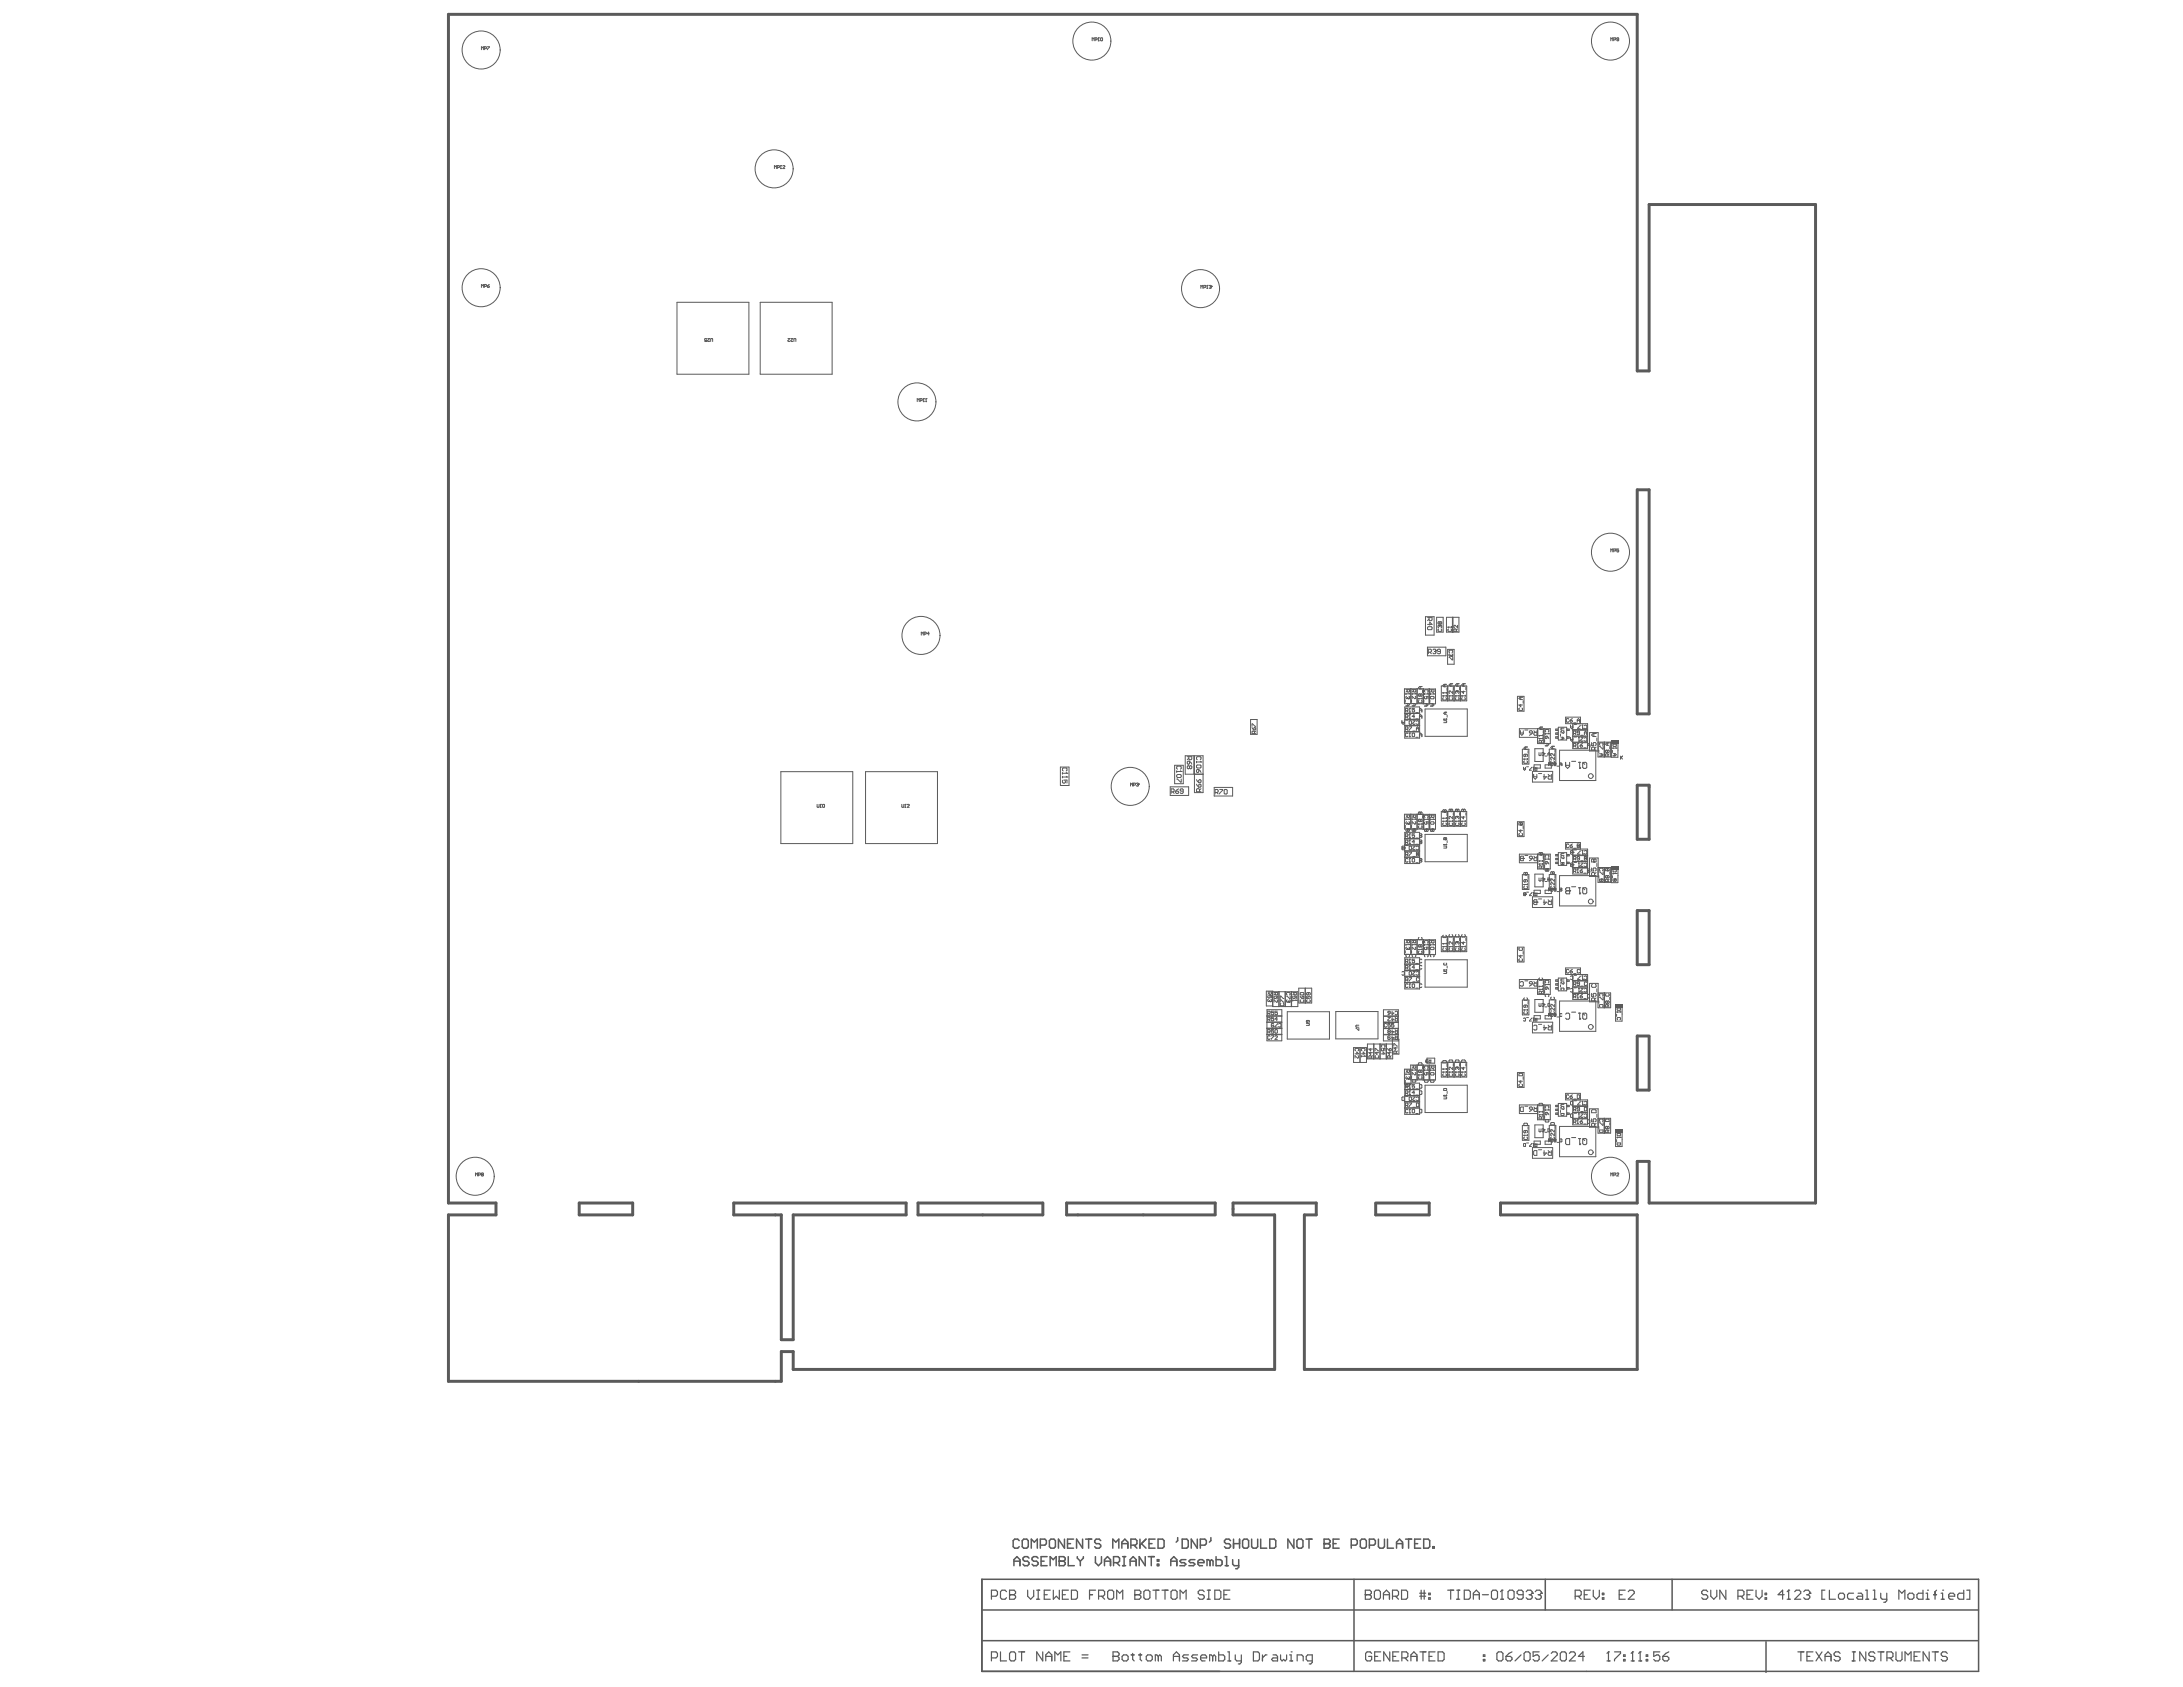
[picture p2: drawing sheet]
<svg xmlns="http://www.w3.org/2000/svg" width="279mm" height="216mm" viewBox="0 0 279 216" stroke-linecap="round" stroke-linejoin="round" font-family="sans-serif">
<path d="M57.4 1.8h152.1v45.7h1.6v-21.3h21.3v127.8h-21.3v-5.4h-1.6v5.4h-17.4v1.5h17.4v19.8h-42.6v-19.8h1.6v-1.5h-10.7v1.5h5.3v19.8h-61.6v-2.3h-1.5v3.8h-42.6v-21.3h6.1v-1.5h-6.1zM209.5 62.7h1.6v28.7h-1.6zM209.5 100.5h1.6v6.9h-1.6zM209.5 116.5h1.6v7h-1.6zM211.1 132.6h-1.6v6.9h1.6v-6.8M74.1 154h6.9v1.5h-6.9zM93.9 154h22.1v1.5h-14.5v16h-1.5v-16h-6.1zM117.5 154h16v1.5h-16zM155.5 155.5h-19v-1.5h19v1.5M176.1 154h6.8v1.5h-6.8v-1.5" fill="none" stroke="#5a5a5a" stroke-width=".38"/>
<path d="M125.7 202.1v11.8h127.5v-11.8h-127.5v11.8M125.7 210h127.5M125.7 206h127.5M173.3 202.1v11.8M197.8 202.1v3.9M214 202.1v3.9M226 210.1v3.9" fill="none" stroke="#5a5a5a" stroke-width=".19"/>
<g fill="none" stroke="#5a5a5a" stroke-width=".13">
<path d="M86.6 38.7h9.3v9.2h-9.3zM97.3 38.7h9.2v9.2h-9.2zM182.4 78.9h1.1v2.4h-1.1zM183.9 79h.8v1.9h-.8zM185.1 79h1.6v1.9h-1.6zM185.9 79v1.9M186 79v1.9M99.9 98.8h9.2v9.2h-9.2zM110.8 98.8h9.2v9.2h-9.2zM135.7 98.2h1.1v2.3h-1.1zM150.3 97.9h1.1v2.4h-1.1zM151.7 96.7h1.1v2.4h-1.1z"/>
<path d="M152.9 96.7h1.1v4.7h-1.1zM152.9 99.1h1.1M160.1 92.1h.8v1.9h-.8zM179.8 88.2h2.4v1.9h-2.4zM179.8 90.5h1.9v4h-1.9zM179.8 93.7h1.9M179.8 92.8h1.9M179.8 91.3h1.9M179.8 93.6h1.9M179.8 92.9h1.9M179.8 92.1h1.9M180.6 88.2v1.9"/>
<path d="M181.4 88.2v1.9M182.1 88.2h1.6v1.9h-1.6zM182.4 90.7h5.4v3.5h-5.4zM182.7 82.8h2.4v1.1h-2.4zM182.9 88.2v1.9M183 88.2v1.9M184.5 87.8h3.2v1.9h-3.2zM185.3 83.1h.8v1.9h-.8zM185.3 87.8v1.9M186.1 87.8v1.9M186.9 87.8v1.9M194.2 89.1h.9v1.9h-.9z"/>
<path d="M194.8 95.9h.9v1.9h-.9zM196.1 98.7h2.6v1.4h-2.6zM196.3 97.9h.8v.4h-.8zM196.4 95.8h1.1v1.7h-1.1zM196.8 93.3v1.9h1.6v-1.9h-3.9v1.1h2.3v-1.1M197.6 93.3v1.9M197.8 97.9h.8v.4h-.8zM198.3 95.9h.8v1.9h-.8zM199.4 93.3h-.3v.2h.3M199.4 93.8h-.3v.2h.3M199.4 94.3h-.3v.2h.3M199.4 93.1h1.1v1.6h-1.1z"/>
<path d="M199.6 96h4.6v3.9h-4.6zM200.5 93.3h.3v.2h-.3M200.5 94.3h.3v.2h-.3M201.3 92.6v3.2h1.9v-3.2h-2.8v-.8h1.9v.8M201.3 93.4h1.9M201.3 94.2h1.9M201.3 95h1.9M201.3 93.5h1.9M203.4 93.8h1.1v2.3h-1.1zM204.5 95h1.6v1.9h-1.6zM205.3 95v1.9M205.4 95v1.9"/>
<path d="M206.2 94.9v2h.9v-2M149.8 100.7h2.3v1.1h-2.3zM155.4 100.8h2.4v1.1h-2.4zM179.8 106.5h1.9v4h-1.9zM179.8 109.7h1.9M179.8 108.9h1.9M179.8 108.2h1.9M179.8 107.3h1.9M179.8 107.4h1.9M179.8 108.1h1.9M180.6 104.2v1.9M181.4 104.2v1.9"/>
<path d="M182.2 104.2v1.9h-2.4v-1.9h3.9v1.9h-1.6v-1.9M182.4 106.8h5.4v3.5h-5.4zM182.9 104.2v1.9M183 104.2v1.9M184.5 119.9h3.2v1.9h-3.2zM184.5 103.8h3.2v1.9h-3.2zM185.3 103.8v1.9M185.3 119.9v1.9M186.1 103.8v1.9M186.1 119.9v1.9M186.9 103.8v1.9M186.9 119.9v1.9"/>
<path d="M194.2 105.2h.9v1.9h-.9zM194.8 111.9h.9v1.9h-.9zM196.1 114.8h2.6v1.3h-2.6zM196.3 113.9h.8v.5h-.8zM196.4 111.9h1.1v1.6h-1.1zM196.8 109.3v1.9h1.6v-1.9h-3.9v1.1h2.3v-1.1M197.6 109.3v1.9M197.8 113.9h.8v.5h-.8zM198.3 111.9h.8v1.9h-.8zM199.4 109.4h-.3v.1h.3M199.4 109.9h-.3v.1h.3M199.4 110.3h-.3v.2h.3"/>
<path d="M199.4 109.1h1.1v1.7h-1.1zM199.6 112.1h4.6v3.8h-4.6zM200.5 109.4h.3v.1h-.3M200.5 110.3h.3v.2h-.3M201.3 108.7v3.2h1.9v-3.2h-2.8v-.9h1.9v.9M201.3 111h1.9M201.3 110.3h1.9M201.3 109.4h1.9M201.3 111.1h1.9M201.3 109.5h1.9M203.4 109.8h1.1v2.4h-1.1zM204.5 111h1.6v1.9h-1.6z"/>
<path d="M205.3 111v1.9M205.4 111v1.9M206.2 110.9v2.1h.9v-2.1M162.1 126.8h.8v1.9h-.8zM162.2 130h1.9M162.2 130.8h1.9M162.2 131.6h1.9M162.2 132.4h1.9M162.2 129.2h1.9v4h-1.9zM162.2 130.1h1.9M162.9 126.9h3.2v1.9h-3.2zM163.7 126.9v1.9"/>
<path d="M164.5 126.9v1.9M164.8 129.5h5.4v3.5h-5.4zM165.3 126.9v1.9M166.2 126.5h1.7v1.9h-1.7zM167 126.5v1.9M171 129.5h5.4v3.5h-5.4zM173.2 134.1h1.7v1.9h-1.7zM174.1 134.1v1.9M175 133.6h3.2v1.9h-3.2zM175.8 133.6v1.9M175.9 133.6v1.9M176.6 133.6v1.9"/>
<path d="M177.1 132.4h1.9M177.1 130.1h1.9M177.1 130h1.9M177.1 131.6h1.9M177.1 130.8h1.9M177.1 129.2h1.9v4h-1.9zM177.1 130.9h1.9M177.4 133.6v1.9M178.2 133h.8v1.9h-.8zM179.8 136.8h.8v1.9h-.8zM179.8 122.6h1.9v4h-1.9zM179.8 125.8h1.9"/>
<path d="M179.8 124.9h1.9M179.8 138.6h1.9v4h-1.9zM179.8 124.2h1.9M179.8 123.4h1.9M179.8 125h1.9M179.8 125.7h1.9M179.8 139.5h1.9M179.8 139.4h1.9M180.6 120.3v1.9M181.4 120.3v1.9M181.4 136.3v1.9M182.2 136.3v1.9h-1.6v-1.9h3.1v1.9h-1.6v-1.9"/>
<path d="M182.2 122.2v-1.9h-2.4v1.9h3.9v-1.9h-1.6v1.9M182.4 122.8h5.4v3.5h-5.4zM182.4 138.9h5.4v3.5h-5.4zM182.6 135.4h1v.7h-1zM182.9 120.3v1.9M182.9 136.3v1.9M183 120.3v1.9M183 136.3v1.9M184.5 135.9h3.2v1.9h-3.2zM185.3 135.9v1.9M186.1 135.9v1.9M186.9 135.9v1.9"/>
<path d="M194.2 121.2h.9v1.9h-.9zM194.2 137.3h.9v1.9h-.9zM194.8 128h.9v1.9h-.9zM196.1 130.8h2.6v1.4h-2.6zM196.3 130h.8v.4h-.8zM196.4 127.9h1.1v1.7h-1.1zM196.8 125.4v1.9h1.6v-1.9h-3.9v1.1h2.3v-1.1M197.6 125.4v1.9M197.8 130h.8v.4h-.8zM198.3 128h.8v1.9h-.8zM199.4 125.4h-.3v.2h.3M199.4 125.9h-.3v.2h.3"/>
<path d="M199.4 126.4h-.3v.2h.3M199.4 125.2h1.1v1.6h-1.1zM199.6 128.1h4.6v3.9h-4.6zM200.5 126.4h.3v.2h-.3M200.5 125.4h.3v.2h-.3M201.3 126.3h1.9M201.3 127.1h1.9M201.3 124.7v3.2h1.9v-3.2h-2.8v-.8h1.9v.8M201.3 125.5h1.9M201.3 125.6h1.9M203.4 125.9h1.1v2.3h-1.1zM204.5 127.1h1.6v1.9h-1.6z"/>
<path d="M205.3 127.1v1.9M205.4 127.1v1.9M206.8 128.7v2h.8v-2M179.8 141.8h1.9M179.8 140.2h1.9M179.8 141h1.9M179.8 140.3h1.9M194.8 144h.9v1.9h-.9zM196.1 146.9h2.6v1.3h-2.6zM196.3 146h.8v.4h-.8zM196.4 144h1.1v1.6h-1.1zM196.8 141.4v1.9h1.6v-1.9h-3.9v1.1h2.3v-1.1"/>
<path d="M197.6 141.4v1.9M197.8 146h.8v.4h-.8zM198.3 144h.8v1.9h-.8zM199.4 141.5h-.3v.1h.3M199.4 142h-.3v.1h.3M199.4 142.4h-.3v.2h.3M199.4 141.2h1.1v1.7h-1.1zM199.6 144.2h4.6v3.8h-4.6zM200.5 141.5h.3v.1h-.3M200.5 142.4h.3v.2h-.3M201.3 140.8v3.2h1.9v-3.2h-2.8v-.9h1.9v.9M201.3 141.6h1.9"/>
<path d="M201.3 142.4h1.9M201.3 143.2h1.9M201.3 143.1h1.9M201.3 141.5h1.9M203.4 141.9h1.1v2.4h-1.1zM204.5 143.1h1.6v1.9h-1.6zM205.3 143.1v1.9M205.4 143.1v1.9M206.8 144.7v2h.8v-2"/>
</g>
<g fill="#5a5a5a">
<path d="M206.7 128.6h1v.3h-1z" fill-rule="evenodd"/>
<path d="M206.2 110.8h.9v.4h-.9z" fill-rule="evenodd"/>
<path d="M206.7 144.6h1v.4h-1z" fill-rule="evenodd"/>
<path d="M206.2 94.8h.9v.4h-.9z" fill-rule="evenodd"/>
</g>
<g fill="none" stroke="#5a5a5a" stroke-width=".15">
<path d="M126.9 204.3h.6l.2-.2v-.4l-.2-.2h-.6v1.2M126.9 212.2h.6l.2-.2v-.4l-.2-.2h-.6v1.2M128.1 211.4v1.2h.7M128.8 203.7l-.2-.2h-.4l-.1 .2v.8l.1 .2h.4l.2-.2M129.2 204.1h.1M129.2 204.1h.6M129.2 203.5h.6l.2 .2v.2l-.2 .2 .2 .2v.2l-.2 .2h-.6zM129.2 211.6l.2-.2h.4l.2 .2v.8l-.2 .2h-.4l-.2-.2zM130.4 211.4h.7M130.8 211.4v1.2M131.5 203.5v.8l.4 .4 .4-.4v-.8M132.7 204.7h.4"/>
<path d="M132.7 203.5h.4M132.9 203.5v1.2M133.5 211.4v1.2l-.8-1.2v1.2M133.7 204.1h.3M133.8 212.6v-.8l.4-.4 .4 .4v.8M133.8 212h.8M134.4 203.5h-.7v1.2h.7M134.8 203.5v1.2l.4-.4 .4 .4v-1.2M135 212.6v-1.2l.4 .4 .4-.4v1.2M136 204.1h.4M136.2 212h.4M136.7 203.5h-.7v1.2h.7"/>
<path d="M136.9 211.4h-.7v1.2h.7M137.1 203.5h.6l.2 .2v.8l-.2 .2h-.6zM138.5 212.2h.8M138.5 211.8h.8M139.4 204.1h.4M140.2 203.5h-.8v1.2M140.6 204.3h.6l.2-.2v-.4l-.2-.2h-.6v1.2M141 204.3l.4 .4M141.8 203.7l.2-.2h.3l.2 .2v.8l-.2 .2h-.3l-.2-.2zM142.5 212h.1M142.5 211.4h.5l.2 .2v.2l-.2 .2 .2 .2v.2l-.2 .2h-.5zM142.5 212h.5"/>
<path d="M142.9 204.7v-1.2l.4 .4 .4-.4v1.2M143.6 212l.2-.2h.4l.2 .2v.4l-.2 .2h-.4l-.2-.2zM144.8 211.8h.4M145 211.6v.8l.2 .2M145.2 204.1h.1M145.2 204.1h.6M145.2 203.5h.6l.2 .2v.2l-.2 .2 .2 .2v.2l-.2 .2h-.6zM145.7 211.8h.4M145.9 211.6v.8l.2 .2M146.4 203.7l.2-.2h.4l.2 .2v.8l-.2 .2h-.4l-.2-.2zM146.7 212l.2-.2h.4l.2 .2v.4l-.2 .2h-.4l-.2-.2zM147.6 203.5h.7"/>
<path d="M147.9 203.5v1.2M148.3 212l-.2-.2h-.2v.8M148.3 212v.6M148.3 212l.1-.2 .2 .2v.6M148.7 203.5h.8M149.1 203.5v1.2M150.1 203.5h.4l.2 .2v.8l-.2 .2h-.4l-.2-.2v-.8zM150.2 212h.8M150.2 212.6v-.8l.4-.4 .4 .4v.8M151 204.7v-1.2l.4 .4 .4-.4v1.2M152.1 211.8h-.6l-.2 .2 .2 .2h.4l.2 .2-.2 .2h-.6M153.3 211.8h-.6l-.2 .2 .2 .2h.4l.2 .2-.2 .2h-.6"/>
<path d="M153.7 212.2h.7v-.2l-.2-.2h-.3l-.2 .2v.4l.2 .2h.3M154.1 203.7l-.2-.2h-.4l-.1 .2v.2l.1 .2h.4l.2 .2v.2l-.2 .2h-.4l-.1-.2M154.5 204.7h.4M154.5 203.5h.4M154.7 203.5v1.2M155.2 212l-.2-.2h-.2v.8M155.2 212v.6M155.2 212l.2-.2 .2 .2v.6M155.5 203.5h.6l.2 .2v.8l-.2 .2h-.6zM156 211.4v1.2h.6l.2-.2v-.4l-.2-.2h-.6M156.6 204.1h.4M157.1 211.4h.2v1.2"/>
<path d="M157.1 212.6h.4M157.4 203.5h-.8v1.2h.8M158.1 211.8v.6l.2 .2h.6M158.9 211.8v1l-.2 .1h-.2M160.4 211.4h.6l.2 .2v.8l-.2 .2h-.6zM161.6 211.8v.8M162.2 211.8h-.2l-.4 .4M162.9 211.8h.4l.2 .2v.6h-.6l-.2-.2 .2-.2h.6M163.9 211.8v.6l.2 .2 .2-.2 .2 .2 .2-.2v-.6M165.1 212.6h.3M165.1 211.8h.2v.8M165.3 211.4h.1"/>
<path d="M166 212.6v-.8h.6l.2 .2v.6M168 212.6h-.6l-.2-.2v-.4l.2-.2h.6v1l-.2 .1h-.2M174.7 204.1h.1M174.7 204.1h.6M174.7 203.5h.6l.2 .2v.2l-.2 .2 .2 .2v.2l-.2 .2h-.6zM175.6 211.6l-.2-.2h-.4l-.2 .2v.8l.2 .2h.4l.2-.2v-.4h-.4M175.9 203.7l.2-.2h.4l.2 .2v.8l-.2 .2h-.4l-.2-.2zM175.9 212h.4M176.7 211.4h-.8v1.2h.8M177.1 204.1h.7M177.1 204.7v-.8l.4-.4 .3 .4v.8M177.9 211.4v1.2l-.8-1.2v1.2"/>
<path d="M178.2 204.3h.6l.2-.2v-.4l-.2-.2h-.6v1.2M178.3 212h.3M178.6 204.3l.4 .4M179 211.4h-.7v1.2h.7M179.4 203.5h.6l.2 .2v.8l-.2 .2h-.6zM179.4 212.2h.6l.2-.2v-.4l-.2-.2h-.6v1.2M179.8 212.2l.4 .4M180.6 212h.8M180.6 212.6v-.8l.4-.4 .4 .4v.8M181.7 203.9h.8M181.7 204.3h.8M181.7 211.4h.8"/>
<path d="M181.9 203.5v1.2M182.1 211.4v1.2M182.3 203.5v1.2M182.9 203.9h.2v.2h-.2zM182.9 204.5h.2v.2h-.2zM182.9 212h.4M183.7 211.4h-.8v1.2h.8M184.1 211.4h.5l.2 .2v.8l-.2 .2h-.5zM185.3 203.5h.8M185.7 203.5v1.2M186.4 204.7h.4M186.4 203.5h.4"/>
<path d="M186.6 203.5v1.2M187.4 203.5h.6l.2 .2v.8l-.2 .2h-.6zM188.6 204.1h.7M188.6 204.7v-.8l.4-.4 .3 .4v.8M189.7 204.1h.8M189.9 212.4h.1v.2h-.1zM189.9 211.8h.1v.2h-.1zM190.9 203.7l.2-.2h.4l.2 .2v.8l-.2 .2h-.4l-.2-.2zM191.6 211.6l.2-.2h.4l.2 .2v.8l-.2 .2h-.4l-.2-.2zM192 204.7h.4M192.2 203.5h.1M192.2 203.5v1.2"/>
<path d="M192.2 203.5l-.2 .2M192.7 212h.6l.2 .2v.2l-.2 .2h-.4l-.2-.2zM193 203.7l.2-.2h.4l.2 .2v.8l-.2 .2h-.4l-.2-.2zM193.5 211.4l-.4 .2-.4 .4M194.7 211.8l-.8 .8M194.9 204.1h-.5l-.2-.2v-.2l.2-.2h.4l.1 .2v.8l-.1 .2h-.4l-.2-.2M195.1 211.6l.2-.2h.3l.2 .2v.8l-.2 .2h-.3l-.2-.2zM195.3 203.7l.2-.2h.4l.2 .2v.2M195.7 204.1h.2M195.9 204.1l.2 .2v.2l-.2 .2h-.4l-.2-.2M196.1 203.9h.1M196.1 203.9l-.2 .2"/>
<path d="M196.5 203.7l.2-.2h.4l.2 .2v.2M196.9 204.1h.2M197 211.4h-.8v.6l.4-.2h.2l.2 .2v.4l-.2 .2h-.4l-.2-.2M197.1 204.1l.2 .2v.2l-.2 .2h-.4l-.2-.2M197.3 203.9h.1M197.3 203.9l-.2 .2M198.2 211.8l-.8 .8M198.5 211.6l.2-.2h.4l.2 .2v.2l-.8 .8h.8M199.7 211.6l.2-.2h.4l.2 .2v.8l-.2 .2h-.4l-.2-.2zM200.9 211.6l.2-.2h.3l.2 .2v.2l-.7 .8h.7M201.6 204.3h.6l.2-.2v-.4l-.2-.2h-.6v1.2M202 204.3l.4 .4"/>
<path d="M202.8 204.1h.4M202.8 212h-.8l.6-.6v1.2M203.5 203.5h-.7v1.2h.7M203.9 203.5v.8l.4 .4 .4-.4v-.8M205.1 203.9h.2v.2h-.2zM205.1 204.5h.2v.2h-.2zM205.7 212.6h.4M205.9 211.4h.1M205.9 211.4v1.2M205.9 211.4l-.2 .2M206.6 211.4h.8v.2l-.8 .8v.2M207.2 204.1h.4"/>
<path d="M207.8 212.4h.2v.2h-.2zM207.8 211.8h.2v.2h-.2zM208 203.5h-.8v1.2h.8M208.4 203.7l.2-.2h.4l.2 .2v.2l-.8 .8h.8M208.8 212.6h.4M209 211.4h.1M209 211.4v1.2M209 211.4l-.2 .2M209.7 212.6h.4M209.9 211.4h.1M209.9 211.4v1.2M209.9 211.4l-.2 .2"/>
<path d="M210.7 212.4h.2v.2h-.2zM210.7 211.8h.2v.2h-.2zM212.4 211.4h-.7v.6l.3-.2h.2l.2 .2v.4l-.2 .2h-.3l-.2-.2M212.8 212h.6l.2 .2v.2l-.2 .2h-.4l-.2-.2zM213.6 211.4l-.4 .2-.4 .4M218.6 203.7l-.2-.2h-.4l-.2 .2v.2l.2 .2h.4l.2 .2v.2l-.2 .2h-.4l-.2-.2M219 203.5v.8l.3 .4 .4-.4v-.8M220.9 203.5v1.2l-.8-1.2v1.2M222.4 204.3h.6l.2-.2v-.4l-.2-.2h-.6v1.2M222.8 204.3l.4 .4M223.6 204.1h.4M224.4 203.5h-.8v1.2h.8"/>
<path d="M224.8 203.5v.8l.3 .4 .4-.4v-.8M225.9 203.9h.2v.2h-.2zM225.9 204.5h.2v.2h-.2zM228.3 204.1h-.7l.6-.6v1.2M228.7 204.7h.4M228.9 203.5h.1M228.9 203.5v1.2M228.9 203.5l-.2 .2M229.7 203.7l.2-.2h.4l.2 .2v.2l-.8 .8h.8M230.1 211.4h.8M230.5 211.4v1.2M230.9 203.7l.2-.2h.3l.2 .2v.2"/>
<path d="M231.2 204.1h.2M231.3 212h.4M231.4 204.1l.2 .2v.2l-.2 .2h-.3l-.2-.2M231.6 203.9h.1M231.6 203.9l-.2 .2M232 211.4h-.7v1.2h.7M232.4 211.4l.8 1.2M233.2 211.4l-.8 1.2M233.6 203.5h-.4v1.2h.4M233.6 212h.8M233.6 212.6v-.8l.4-.4 .4 .4v.8M234.1 203.5v1.2h.8"/>
<path d="M235.3 204.1l.2-.2h.4l.2 .2v.4l-.2 .2h-.4l-.2-.2zM235.5 211.6l-.2-.2h-.4l-.2 .2v.2l.2 .2h.4l.2 .2v.2l-.2 .2h-.4l-.2-.2M237.1 211.4h.3M237.1 212.6h.3M237.2 203.9h-.5l-.2 .2v.4l.2 .2h.5M237.3 211.4v1.2M237.8 203.9h.4l.2 .2v.6h-.6l-.2-.2 .2-.2h.6M238.8 204.7h.4M238.8 203.5h.2v1.2M238.8 211.4v1.2l-.8-1.2v1.2M239.7 204.7h.4M239.7 203.5h.2v1.2"/>
<path d="M240 211.6l-.2-.2h-.4l-.2 .2v.2l.2 .2h.4l.2 .2v.2l-.2 .2h-.4l-.2-.2M240.3 211.4h.8M240.7 203.9v.6l.2 .2h.6M240.7 211.4v1.2M241.5 203.9v1l-.2 .2h-.2M241.5 212.2h.6l.2-.2v-.4l-.2-.2h-.6v1.2M241.9 212.2l.4 .4M242.7 211.4v1l.2 .2h.3l.2-.2v-1M243 204.7v-1.2l.4 .4 .4-.4v1.2M243.8 212.6v-1.2l.4 .4 .4-.4v1.2M244.4 203.9h.4l.2 .2v.4l-.2 .2h-.4l-.2-.2v-.4zM245 212h.4"/>
<path d="M245.8 211.4h-.8v1.2h.8M246.1 203.5v1.2h-.6l-.2-.2v-.4l.2-.2h.6M246.5 204.7h.4M246.5 203.9h.2v.8M246.7 203.5h.1M246.9 211.4v1.2l-.8-1.2v1.2M247.3 211.4h.8M247.5 204.1h.4M247.7 211.4v1.2M247.9 203.5l-.2 .2v1M248.4 204.7h.4M248.4 203.9h.2v.8"/>
<path d="M248.6 203.5h.1M249.2 211.6l-.2-.2h-.3l-.2 .2v.2l.2 .2h.3l.2 .2v.2l-.2 .2h-.3l-.2-.2M249.4 204.3h.8v-.2l-.2-.2h-.4l-.2 .2v.4l.2 .2h.4M251.3 203.5v1.2h-.5l-.2-.2v-.4l.2-.2h.5M251.7 203.5h.4v1.2h-.4"/>
</g>
<g fill="none" stroke="#5a5a5a" stroke-width=".19">
<path d="M129.8 199.8h.7M130.4 197.2l-.1-.2h-.4l-.2 .2v.7l.2 .2h.4l.1-.2M130.8 197.2l.2-.2h.4l.2 .2v.7l-.2 .2h-.4l-.2-.2zM131.7 199.4l-.2-.2h-.4l-.2 .2v.2l.2 .2h.4l.2 .2v.2l-.2 .2h-.4l-.2-.2M132 198.1v-1.1l.4 .4 .4-.4v1.1M132.9 199.4l-.2-.2h-.4l-.2 .2v.2l.2 .2h.4l.2 .2v.2l-.2 .2h-.4l-.2-.2M133.2 197.7h.5l.2-.1v-.4l-.2-.2h-.5v1.1M133.2 199.8h.4M134 199.2h-.8v1.2h.8M134.5 197h.4l.2 .2v.7l-.2 .2h-.4l-.2-.2v-.7zM135.6 199.8h.1M135.6 199.8h.5"/>
<path d="M135.6 199.2h.5l.2 .2v.2l-.2 .2 .2 .2v.2l-.2 .2h-.5zM136.2 197v1.1l-.7-1.1v1.1M136.6 197.6h.4M136.7 199.2v1.2h.8M137.4 197h-.8v1.1h.8M137.9 199.2v.2l.4 .4M138.3 199.8v.6M138.6 197v1.1l-.8-1.1v1.1M138.7 199.2v.2l-.4 .4M138.9 197h.8M139.3 197v1.1M140.2 199.2v.8l.4 .4 .4-.4v-.8"/>
<path d="M140.9 197.2l-.2-.2h-.4l-.2 .2v.2l.2 .2h.4l.2 .1v.2l-.2 .2h-.4l-.2-.2M141.4 199.8h.7M142.4 198.1v-1.1l.4 .4 .4-.4v1.1M142.5 200h.6l.2-.2v-.4l-.2-.2h-.6v1.2M142.9 200l.4 .4M143.6 197.6h.8M143.6 198.1v-.7l.4-.4 .4 .4v.7M143.7 199.2h.4M143.9 199.2v1.2M144.6 199.8h.8M144.7 197.7h.6l.2-.1v-.4l-.2-.2h-.6v1.1M145.1 197.7l.4 .4"/>
<path d="M145.9 197v1.1M146.1 197.6l.6 .5M146.6 199.2v1.2l-.8-1.2v1.2M146.7 197l-.8 .7M147 199.2h.7M147.1 197.6h.3M147.3 199.2v1.2M147.8 197h-.7v1.1h.7M148.1 199.6h.2v.2h-.2zM148.2 197h.6l.2 .2v.7l-.2 .2h-.6zM149.8 199.8h.8M150.7 196.8v.4l-.2 .2"/>
<path d="M151.3 197h.6l.2 .2v.7l-.2 .2h-.6zM151.8 199.6h-.6l-.2 .2 .2 .2h.4l.2 .2-.2 .2h-.6M152.9 199.6h-.5l-.2 .2 .2 .2h.3l.2 .2-.2 .2h-.5M153.2 197v1.1l-.7-1.1v1.1M153.3 200h.8v-.2l-.2-.2h-.4l-.2 .2v.4l.2 .2h.4M153.6 197.7h.6l.2-.1v-.4l-.2-.2h-.6v1.1M154.9 199.8l-.2-.2h-.2v.8M154.9 199.8v.6M154.9 199.8l.2-.2 .2 .2v.6M155 196.8v.4l-.2 .2M155.6 199.2v1.2h.6l.2-.2v-.4l-.2-.2h-.6M156.8 199.2h.2v1.2"/>
<path d="M157.5 197.2l-.2-.2h-.4l-.2 .2v.2l.2 .2h.4l.2 .1v.2l-.2 .2h-.4l-.2-.2M157.8 199.6v.6l.2 .2h.5M157.9 197.6h.8M157.9 197v1.1M158.5 199.6v1l-.2 .2h-.1M158.7 197v1.1M159 197.2l.2-.2h.4l.2 .2v.7l-.2 .2h-.4l-.2-.2zM160.2 197v.9l.2 .2h.4l.2-.2v-.9M161.4 197v1.1h.7M162.5 197h.6l.2 .2v.7l-.2 .2h-.6zM165.6 197v1.1l-.8-1.1v1.1M166 197.2l.2-.2h.4l.2 .2v.7l-.2 .2h-.4l-.2-.2z"/>
<path d="M167.1 197h.8M167.5 197v1.1M169.5 197.6h.1M169.5 197h.5l.2 .2v.2l-.2 .2 .2 .1v.2l-.2 .2h-.5zM169.5 197.6h.5M170.6 197.6h.4M171.4 197h-.8v1.1h.8M172.9 197.7h.6l.2-.1v-.4l-.2-.2h-.6v1.1M174.1 197.2l.2-.2h.4l.2 .2v.7l-.2 .2h-.4l-.2-.2zM175.3 197.7h.5l.2-.1v-.4l-.2-.2h-.5v1.1M176.4 197v.9l.2 .2h.4l.2-.2v-.9M177.6 197v1.1h.8"/>
<path d="M178.7 197.6h.8M178.7 198.1v-.7l.4-.4 .4 .4v.7M179.9 197h.8M180.3 197v1.1M181.1 197.6h.3M181.8 197h-.7v1.1h.7M182.2 197h.6l.2 .2v.7l-.2 .2h-.6zM183.4 197.9h.2v.2h-.2zM129.8 200.4v-.8l.4-.4 .3 .4v.8M134.4 200.4v-1.2l.4 .4 .4-.4v1.2M141.4 200.4v-.8l.3-.4 .4 .4v.8M143.7 200.4h.4"/>
<path d="M144.6 200.4v-.8l.4-.4 .4 .4v.8M148.1 200.2h.2v.2h-.2zM149.8 200.4v-.8l.4-.4 .4 .4v.8M156.8 200.4h.4"/>
</g>
<g fill="none" stroke="#5a5a5a" stroke-width=".13">
<path d="M61.6 6.4v-.4l.1 .1 .2-.1v.4M62 6.2h.2l.1-.2h-.3v.4M62.4 6h.2l-.2 .4M139.8 5.2v-.4l.1 .2 .1-.2v.4M140.2 5.1h.2v-.2l-.2-.1v.4M140.5 5.2h.2M140.6 4.8h.1M140.6 4.8l-.1 .1M140.6 4.8v.4M140.9 4.9h.2v.3h-.2zM206.2 5.2v-.4l.1 .2 .1-.2v.4M206.5 5.1h.2l.1-.2-.3-.1v.4"/>
<path d="M207.2 5h-.2v-.2l.2 .1v.3h-.3M61.6 36.8v-.4l.1 .1 .2-.1v.4M62 36.7h.2l.1-.2-.3-.1v.4M62.4 36.6h.2v.1l-.2 .1zM62.6 36.4l-.2 .2M99.1 21.6v-.4l.1 .1 .2-.1v.4M99.5 21.4h.2l.1-.1-.3-.1v.4M99.9 21.6h.1M99.9 21.2h.1M99.9 21.2v.1M99.9 21.2v.4M100.2 21.3h.2l-.2 .3h.2"/>
<path d="M153.7 36.9v-.4l.1 .1 .1-.1v.4M154.1 36.8h.2v-.2l-.2-.1v.4M154.5 36.9h.1M154.5 36.5h.1M154.5 36.5v.1M154.5 36.5v.4M154.8 36.6l.2-.1v.1M154.9 36.7h.1M155 36.7v.2l-.2-.1M155 36.6h.1M155 36.6v.1M90.5 43.4h-.3l.1 .2 .2-.1v.2h-.3"/>
<path d="M90.6 43.3h.2l-.2 .3v.1l.2-.1M91 43.7v-.4l.2 .1v.3M100.8 43.3h.3l-.3 .3 .1 .1 .2-.1M101.2 43.3h.3l-.3 .3 .1 .1 .2-.1M101.6 43.7l.1-.4 .2 .1v.3M117.4 51.4v-.4l.1 .1 .1-.1v.4M117.8 51.3h.2v-.2l-.2-.1v.4M118.2 51.4h.1M118.2 51h.1M118.2 51v.1M118.2 51v.4M118.5 51.4h.1"/>
<path d="M118.5 51h.1M118.5 51v.4M118.5 51v.1M182.7 79h.6v.3l-.3 .1-.1-.1v-.3M182.7 79.9h.6l-.3-.3v.4M182.9 79.2l-.2 .2M184.3 79.6h-.1h-.1v.3l.2-.1M184.3 79.6h.1h.1l-.1 .3-.1-.1M184.3 79.6v.2M206.2 70.6v-.3l.1 .1 .1-.1v.3M206.5 70.5l.3-.1-.1-.1h-.2v.3M207.2 70.3h-.3v.1h.3l-.1 .2h-.2"/>
<path d="M117.9 81.3v-.4l.1 .1 .2-.1v.4M118.3 81.2h.2v-.2l-.2-.1v.4M118.9 81.1h-.2l.2-.2v.4M136 98.9v.2M136 99.3v.2M136 99h.6M136 99.4h.6M136.1 98.7l-.1-.1 .1-.3h.4l.1 .1-.1 .3M136.1 99.8l-.1 .1 .1 .3 .3-.1-.1-.3h.3v.4M136.5 98.9l.1 .1M136.5 99.3l.1 .1M136.6 99h.1"/>
<path d="M136.6 99.4h.1M150.6 99.2l.1-.1h.4l.1 .3-.1 .1h-.4zM150.6 99.7l.5 .4h.1v-.4M150.6 98.6v.2M150.6 98.7h.6M150.7 98.4l-.1-.1 .1-.2h.4l.1 .1-.1 .2M151.1 98.6l.1 .1M151.2 98.7h.1M152 96.8h.5v.3l-.3 .1v-.1v-.3M152 97.5l.2-.1v.3l-.1 .1zM152.2 97l-.2 .2M152.2 98.1l.1-.1 .2 .1-.1 .3-.2-.1"/>
<path d="M152.2 97.4l.3 .4M152.2 98.1v-.1l-.2 .1 .1 .3 .1-.1M152.2 98.1v.2M153.1 98l.1-.1h.4l.1 .3-.1 .1h-.4zM153.1 98.6l.3-.1v.3l-.2 .1zM153.1 97.4v.2M153.1 99.8l.3 .4M153.1 97.5h.6M153.2 97.2l-.1-.1 .1-.3h.4l.1 .1-.1 .3M153.4 99.9l.1-.1 .2 .1-.1 .3h-.2zM153.4 98.5l.3 .4M153.6 97.4l.1 .1"/>
<path d="M153.7 97.5h.1M160.2 93.1l.3 .3M160.2 93v-.4l.5 .4M160.5 93.2l.1-.1 .1 .2-.2 .1zM160.6 93.9l-.1-.3-.3 .1v.2h.5M160.7 93.6l-.1 .1M179.4 92.2v.3l.2 .2 .1-.2v-.3M179.4 92.5h.3M179.9 89.6v.3M179.9 91h.2l.1-.3h-.3v.4M179.9 91.8h.2l.1-.3h-.3v.4M179.9 93.3h.2l.1-.2-.3-.1v.5"/>
<path d="M179.9 92.2h.3M179.9 88.3h.5v.2l-.2 .1-.1-.3M179.9 88.7v.2M179.9 88.8h.5M179.9 90h.4l.1 .2-.1 .1h-.4M180 89.1l-.1 .2 .1 .1 .2-.1M180 93.3l.2 .2M180 91l.2 .1M180 91.8l.2 .1M180.1 88.4l-.2 .2M180.2 89.3h.1M180.2 90v.3"/>
<path d="M180.2 89.3l.1 .1M180.2 93.9l-.1-.1-.2 .1 .1 .4 .2-.1M180.3 89.4h.1M180.3 89.1l.1 .2-.1 .1M180.3 88.7l.1 .1M180.4 92.3v-.1l.3 .1-.1 .4-.2-.1zM180.4 93h.3l-.3 .5M180.4 91.1h.1M180.4 94.3h.1M180.4 91.9h.1M180.4 88.8h.1M180.4 90.7h.1"/>
<path d="M180.4 93.8h.1M180.4 91.5h.1M180.4 90.7v.4M180.4 91.5v.4M180.4 93.8v.5M180.4 93.8v.1M180.7 89.6v.3M180.7 88.3h.5v.2l-.2 .1-.1-.3M180.7 88.7v.2M180.7 88.8h.5M180.7 90h.4l.1 .2-.1 .1h-.4M180.7 93.9l.1-.1 .3 .1-.1 .4-.3-.1z"/>
<path d="M180.8 93.6h.3M180.8 92.2h.3l-.3 .3 .1 .2 .2-.1M180.9 88.4l-.2 .2M181 90v.3M181.1 91.7h-.4l.3-.2v.4M181.1 90.7h-.4v.2l.3-.1 .1 .2-.1 .1-.3-.1M181.1 89.1l.1 .1-.1 .2-.4-.3v.3M181.1 88.7l.1 .1M181.2 88.8h.1M181.2 91.2h.3M181.2 94.4h.3M181.2 92h.3"/>
<path d="M181.3 93.5v-.3l.1-.2 .2 .2v.3M181.3 92.3l.1-.1 .2 .1v.3l-.1 .1-.2-.1M181.3 93.3h.3M181.5 89.4h.1M181.5 89.4l.1 .1M181.5 89.4h.5M181.6 89.6l-.1 .1 .1 .3 .4-.1-.1-.3M181.7 90.9h.3M181.7 91.1v-.3l.1-.1 .2 .1v.3M181.7 91.9v-.3l.1-.1 .2 .1v.3M181.7 94.3v-.3l.1-.2 .2 .2v.3M181.7 94h.3"/>
<path d="M181.7 91.7h.3M181.8 88.9l-.1-.1-.2 .1 .1 .2 .2-.1M181.8 88.9v-.1l.2 .1-.1 .2-.1-.1M181.8 87.9v.3M181.8 88.9v.1M182 89.3v.2M182 87.9h-.3l-.2 .1 .2 .2h.3M182.1 88.3v.3M182.2 89.6v.3M182.3 88.7v.2M182.3 90.1h.3l.2 .1-.2 .2h-.3M182.3 88.8h.5"/>
<path d="M182.4 88.6l-.1-.1 .1-.2 .4 .1-.1 .2M182.4 89.1l-.1 .1 .1 .2h.2v-.3h.2v.3M182.6 90.1v.3M182.7 88.7l.1 .1M182.7 80.3l.1-.1h.4l.1 .3-.1 .1h-.4zM182.8 88.8h.1M182.8 83.5h.3l.1-.3-.1-.1h-.3v.6M183 89.6v.3M183 83.5l.2 .2M183.1 88.3h.4v.2l-.2 .1-.1-.3M183.1 89.2l.4-.1v.3h-.3zM183.1 88.7v.2"/>
<path d="M183.1 90.1h.3l.1 .1-.1 .2h-.3M183.1 88.8h.4M183.2 88.4l-.1 .2M183.3 90.1v.3M183.4 83.2l.3-.1 .1 .2M183.5 88.7v.1M183.5 88.8h.1M183.6 83.4h.1M183.7 83.4l.1 .1-.1 .2-.3-.1M183.8 83.3h.1M183.8 83.3l-.1 .1M184.1 80.5v.1v.2h.3l.1-.1-.1-.2"/>
<path d="M184.2 80h.1M184.2 80l.1 .1M184.2 80l-.1 .1v.2M184.3 80.1l.1-.1 .1 .1-.1 .2M184.3 80.1v.1M184.4 83.4h-.3l-.1-.1 .1-.2 .3 .1v.4l-.1 .1-.3-.1M184.7 89.1h.1M184.7 88.7h.1M184.7 89.1h.4M184.7 88.7h.4M184.7 89.3v.1v.2h.3l.1-.1-.1-.2M184.8 92h.1"/>
<path d="M184.8 92.2l.4 .1-.1 .2h-.3M184.8 92v.1M184.8 92h.4M184.9 87.6v.3M185 91.2v.2M185.1 88.6v.1M185.1 89v.1M185.1 87.6h-.3l-.1 .1 .1 .2h.3M185.2 92v.1M185.2 91.2h-.3l-.1 .1 .1 .1h.3M185.2 88v.4M185.2 91.5v.3"/>
<path d="M185.3 80.3h.1M185.3 80.3h.5M185.4 80.5l-.1 .1 .1 .2 .4-.1-.1-.2M185.5 89.1h.1M185.5 84.1l.3 .3h.1v-.3M185.5 89.1h.4M185.5 83.5v-.1v-.2l.4 .1-.1 .2M185.5 89.3v.1v.2h.3l.1-.1-.1-.2M185.5 83.7v.2v.1l.2-.1M185.7 83.9l.1 .1M185.7 83.8v.1M185.7 87.5v.3"/>
<path d="M185.8 84h.1M185.8 80.2v.1M185.8 83.7l.1 .2-.1 .1M185.9 88.4v.3l-.4-.3v.1v.2M185.9 89v.1M185.9 87.5h-.3l-.1 .2 .1 .1h.3M186 88v.3M186.3 89.1h.1M186.3 89.1h.4M186.4 89.3l-.1 .1 .1 .2h.3v-.1v-.2M186.4 80.8l-.1-.3-.2 .1v.2h.4M186.4 88.4h.1"/>
<path d="M186.4 88.4l-.1 .1 .1 .2M186.4 88.4l.1 .1M186.5 88.5l.1-.1 .1 .1v.2M186.5 87.5v.3M186.5 88.5v.1M186.5 80.5l-.1 .1M186.5 80v.3l-.3-.3-.1 .1 .1 .2M186.7 89v.1M186.7 87.5h-.3l-.1 .2 .1 .1h.3M186.8 88v.3M187.1 89.1h.1M187.1 89.1h.4"/>
<path d="M187.2 89.3l-.1 .1 .1 .2h.3v-.1v-.2M187.3 87.5v.3M187.3 88.4v.3l-.2-.2h.4M187.5 89v.1M187.5 87.5h-.3l-.1 .2 .1 .1h.3M187.6 88v.3M194.5 90.6l-.1 .1 .1 .2 .4-.1-.1-.2M194.6 93.5v.4l.2 .2 .2-.2v-.4M194.6 93.8h.4M194.6 90.1v.4l-.2-.3h.5M194.6 89.2v.3M194.9 89.2h-.3l-.2 .2 .2 .1h.3"/>
<path d="M194.9 89.7v.3M195 98.4h.3M195 98.2v.2l.1 .2 .2-.2v-.2M195 97.1h.1M195 97.1h.5M195 97.1l.1 .1M195.1 97.4l-.1 .1 .1 .2 .4-.1-.1-.2M195.2 93.4h.3M195.3 96.5l-.1 .3h-.2l.1-.3h.3l.1 .1-.1 .2M195.3 95.6v.3M195.4 98.1h.2M195.5 95.6h-.3l-.2 .2 .2 .1h.3"/>
<path d="M195.5 97.1v.1M195.6 96.1v.3M195.7 93.6l.3-.1 .1 .3h-.3zM196 98.2l-.2 .3 .2 .1M196.1 93.8l-.4 .3M196.2 98.2h.1M196.3 98.6h.1M196.3 98.2v.4M196.3 99.1v.4l.2 .2 .2-.2v-.4M196.3 99.4h.4M196.3 93.5l.2 .2M196.3 98.5v.1"/>
<path d="M196.5 98.2l.1 .1M196.7 93.5v.6h-.3l-.1-.1 .1-.3h.3M196.7 98.2v.4h-.2v-.2l.2-.1M196.9 99h.4M197 94.5h.1M197 94.1h.1M197 94.5v.1M197 94.5h.4M197 94.1h.4M197 94.1v.1M197 96.3v.4l.2-.1v-.3M197.2 93.1v.3"/>
<path d="M197.3 95.1l-.1-.3h-.2v.3h.4M197.4 96.4l.1-.1 .1 .1M197.4 94.8l-.1 .1M197.4 94.1v.1M197.4 94.4v.2M197.4 93.1h-.3l-.1 .1 .1 .2h.3M197.5 96.5h.1M197.5 93.5v.3M197.5 96.5v.2l-.1-.1M197.6 96.4h.1M197.6 96.4l-.1 .1M197.6 99.1v.6l.3-.3h-.4"/>
<path d="M197.7 94.7v.3M197.7 96.8h.3M197.8 95.1h.3l.1 .2-.1 .1h-.3M197.8 93.8v.2M197.8 93.9h.4M197.8 93.7v-.1v-.2h.4v.3M197.8 94.2h.2l-.1 .3-.1-.1zM198 95.1v.3M198 94.2l.2 .3M198.1 96.7v-.3l.1-.1 .2 .1v.3M198.1 96.5h.3M198.1 99.1l.2 .2"/>
<path d="M198.2 93.8v.1M198.2 97.9h.2v-.2l-.2-.1v.4M198.2 93.9h.1M198.3 97.9l.1 .1M198.6 99.1v.6h-.4l-.1-.1v-.2l.1-.1h.4M198.6 97.4h-.1l.1 .3 .3-.1v-.2M198.6 98h.1M198.6 97.6h.1M198.6 97.6v.4M198.6 97.6v.1M198.7 95.5v.3M198.9 97.7l.1 .1"/>
<path d="M198.9 96.4v.3l-.3-.3-.1 .1 .1 .2M198.9 96.9v.3l-.3-.3-.1 .1 .1 .2M198.9 95.5h-.3l-.1 .2 .1 .1h.3M199 97.6l.1 .1v.1M199 97.8h.1M199 97.8v.2l.1-.1v-.1M199 96v.3M199.3 98.1h.2M199.7 97.8h.2M199.7 98v-.3l.1-.1 .1 .1v.3M199.7 94v.2M199.8 94.4h.2l.2 .1-.2 .1h-.2"/>
<path d="M200 94.4v.2M200.1 93.6h.1l-.1 .2-.3-.2v.2M200.2 93.2l-.4 .1 .1 .2h.3M200.8 92h-.1h-.2l.1 .4h.2M200.9 92.2h.3l.1 .2h-.3zM201 92.8v.3l.2 .2 .1-.2v-.3M201 94.4v.3l.2 .2 .1-.2v-.3M201 93h.3M201 94.6h.3M201.3 92l-.4 .2M201.4 93.9h.2l.1-.3h-.3v.4M201.4 95.5l.3-.1-.1-.2h-.2v.4"/>
<path d="M201.4 92.5h.3M201.5 94.3h.3M201.5 92.7h.3M201.5 93.9l.2 .1M201.5 95.5l.2 .1M201.9 95.6h.1M201.9 92.4v-.3l.1-.1 .2 .1v.3M201.9 92.2h.3M201.9 95.2h.1M201.9 95.2v.4M202 94.4h.2M202.1 94.9h.1"/>
<path d="M202.1 94.4v.5M202.2 93.8h-.3v-.1v-.1h.3v.3l-.1 .1-.2-.1M202.2 94.8l-.1 .1M202.2 92.8l-.3 .4v.1h.3M202.2 95.4h.3l.1 .1-.3 .1zM202.3 94.4h.3l-.3 .3 .1 .2 .2-.1M202.3 94.1h.3M202.5 92.8h.1M202.6 93.3h.1M202.6 92.8v.5M202.6 95.2l-.4 .2M202.6 93.2v.1"/>
<path d="M202.7 95.7h.3M202.8 92.9l.1-.1 .2 .1v.3l-.1 .1-.2-.1M202.8 94.5l.1-.1 .2 .1v.3l-.1 .1-.2-.1M202.8 94v-.3l.1-.1 .2 .1v.3M202.8 93.8h.3M203.2 95.6v-.3l.1-.1 .2 .1v.3M203.2 95.4h.3M203.7 95v.4h.3l-.1-.2 .1-.2 .3 .1-.1 .3M204 93.9v.4M204.1 96v-.3l-.1-.1-.3 .1v.3h.6M204.3 93.9h-.4l-.2 .2 .2 .2h.4M204.3 95.6l-.2 .2"/>
<path d="M204.4 94.5v.3M204.6 96v.3M204.7 96.5h.3l.2 .1-.2 .2h-.3M204.7 95.5l.4 .3h.1v-.3M204.8 95.4l-.1-.1 .1-.2h.3l.1 .1-.1 .2M204.9 96.5v.3M205.7 96.1l-.1-.1-.1 .1 .1 .2 .1-.1M205.7 96.1l.1-.1 .2 .1-.1 .2-.2-.1M205.7 95.1v.3M205.7 96.1v.1M205.8 96.8l-.1-.3h-.2v.3h.5M206 95.1h-.4l-.1 .1 .1 .2h.4"/>
<path d="M206 96.5l-.2 .1M206 95.5v.3M206.4 96v.3M206.4 95.2h.5v.3h-.4zM206.4 95.7v.1M206.4 96.5h.3l.2 .1-.2 .1h-.3M206.4 95.7h.5M206.7 96.5v.2M206.8 95.7h.1M206.9 95.7h.1M207.4 96.8v.3M207.5 97l.2 .1"/>
<path d="M207.7 96.8l-.3 .2M104.6 102.9v.4h.2v-.4M105 103.3h.1M105 102.9h.1M105 102.9v.4M105 102.9v.1M105.3 102.9l.2 .1v.3h-.2zM115.4 102.9l.1 .4h.2v-.4M115.8 103.3h.1M115.9 102.9h.1M115.9 102.9v.4M115.9 102.9l-.1 .1"/>
<path d="M116.1 103h.3l-.3 .3h.3M144.7 100.6v-.4l.1 .1 .1-.1v.4M145.1 100.5h.2v-.2l-.2-.1v.4M145.5 100.3l.1-.1 .1 .1M145.6 100.4h.1M145.6 100.4v.2l-.1-.1M145.7 100.3h.1M145.7 100.3l-.1 .1M149.9 101.3h.3l.1-.2-.1-.1h-.3v.5M150.1 101.3l.2 .2M150.5 101.2h.3l.1 .2-.3 .1zM150.9 101l-.4 .2"/>
<path d="M151.4 101.2h-.3v-.2l.3 .1v.3l-.1 .1-.2-.1M153.1 100.4l.3 .3M153.4 100.5l.1-.1 .2 .1-.1 .2h-.2zM153.5 101.3v-.3l-.1-.1-.3 .1v.3h.6M153.7 100.9l-.2 .2M155.5 101.4h.3l.1-.3-.1-.1h-.3v.6M155.7 101.4l.2 .2M156.1 101h.4l-.4 .6M156.7 101.1l.1-.1 .3 .1v.4l-.1 .1-.3-.1zM179.4 108.4l.3-.1v.5l-.3-.1 .1-.2zM179.5 108.5h.2M179.7 108.5h.1"/>
<path d="M179.9 105.6v.3M179.9 109.4h.2l.1-.3h-.3v.4M179.9 107h.2l.1-.2-.3-.1v.5M179.9 107.8h.2l.1-.2-.3-.1v.5M179.9 108.2h.3M179.9 106.1h.5v.2l-.4 .1zM179.9 104.3h.5v.2l-.2 .1-.1-.3M179.9 104.8v.1M179.9 104.8h.5M180 105.2l-.1 .2 .1 .1 .2-.1M180 109.4l.2 .1M180 107.8l.2 .2"/>
<path d="M180 107l.2 .2M180.1 104.5l-.2 .1M180.2 106.1h.1M180.2 105.3v.1M180.2 106.1v.2M180.2 105.4l.1 .1M180.2 109.9h-.1h-.2v.4h.1h.2M180.3 105.5h.1M180.3 105.2l.1 .2-.1 .1M180.3 104.8h.1M180.4 108.4v-.1l.3 .1-.1 .4-.2-.1zM180.4 109.1h.3l-.3 .4"/>
<path d="M180.4 108h.1M180.4 107.2h.1M180.4 110.3h.1M180.4 104.8h.1M180.4 107.5h.1M180.4 106.7h.1M180.4 109.9h.1M180.4 106.7v.5M180.4 107.5v.5M180.4 109.9v.4M180.4 107.5v.1M180.4 106.7v.1"/>
<path d="M180.7 105.6v.3M180.7 104.3h.5v.2l-.2 .1-.1-.3M180.7 106.1h.5v.2l-.4 .1zM180.7 104.8v.1M180.7 104.8h.5M180.7 109.9h.1h.3l-.1 .4h-.3zM180.8 108.3h.3l-.3 .3 .1 .2 .2-.1M180.8 109.6h.3M180.9 104.5l-.2 .1M181 106.1h.1M181 106.1v.2M181.1 107.7h-.4l.3-.2v.5"/>
<path d="M181.1 106.7h-.4v.2h.3l.1 .2-.1 .1-.3-.1M181.1 105.2h.1l-.1 .3-.4-.3v.3M181.1 104.8h.1M181.2 104.8h.1M181.2 108h.3M181.2 107.3h.3M181.2 110.4h.3M181.3 109.3h.1M181.3 109.1h.3l-.1 .4h-.2zM181.3 108.4l.1-.1 .2 .1-.1 .4-.2-.1M181.3 109.3h.2M181.5 105.5h.1"/>
<path d="M181.5 104l.4-.1 .1 .3h-.5zM181.5 105.5h.5M181.6 120h-.1l.1 .3h.3l.1-.1-.1-.2M181.6 105.7l-.1 .1 .1 .2h.3l.1-.1-.1-.2M181.7 107.7h.1M181.7 106.9h.1M181.7 110.1h.1M181.7 109.9h.3l-.1 .4h-.2zM181.7 107.5l.3 .1-.1 .4h-.2zM181.7 106.7l.3 .1-.1 .4h-.2zM181.7 107.7h.2M181.7 106.9h.2"/>
<path d="M181.7 110.1h.2M181.8 104.2h.1M181.8 104.9v-.1l.2 .1-.1 .3-.1-.1M181.8 104.9l-.1-.1-.2 .1 .1 .3 .2-.1M181.8 104v.2M181.8 104.9v.2M182 105.4v.1M182.1 104.4v.3M182.2 105.6v.3M182.3 106.1h.5v.2l-.4 .1zM182.3 104.8v.1M182.3 104.9h.5"/>
<path d="M182.4 104.6h-.1l.1-.3 .4 .1-.1 .2M182.4 105.2l-.1 .1 .1 .2 .2-.1v-.2h.2v.3M182.6 106.1h.1M182.6 106.1v.2M182.7 104.8l.1 .1M182.8 104.9h.1M183 105.6v.3M183.1 104.3h.4v.3h-.3v-.3M183.1 105.3l.4-.1v.2l-.3 .1zM183.1 106.1h.4v.2l-.3 .1zM183.1 104.8v.1M183.1 104.9h.4"/>
<path d="M183.2 104.5l-.1 .1M183.3 106.1h.1M183.3 106.1v.2M183.5 104.8v.1M183.5 104.9h.1M184.7 105.1h.1M184.7 104.7h.1M184.7 103.7l.3-.1 .1 .3h-.4zM184.7 105.1h.4M184.7 105.1v.1M184.7 104.7h.4M184.7 104.7v.1"/>
<path d="M184.7 105.3v.1v.2h.3h.1l-.1-.3M184.7 119.7v.1v.2h.3l.1-.1-.1-.2M184.8 108.1h.1M184.8 108.3h.4l-.1 .2h-.3M184.8 108.1v.1M184.8 108.1h.4M184.8 107.2h.3l.1 .3h-.4zM184.9 103.9h.1M184.9 103.7v.2M185 107.5h.1M185 107.3v.2M185.1 104.6v.2"/>
<path d="M185.1 105v.2M185.2 108v.2M185.2 104.1v.3M185.2 107.6v.2M185.5 105.1h.1M185.5 103.6h.3l.1 .3h-.4zM185.5 105.1h.4M185.5 105.1v.1M185.5 105.3v.1v.2h.3h.1l-.1-.3M185.5 119.6v.1v.2h.3l.1-.1-.1-.2M185.7 103.9h.1M185.7 103.6v.3"/>
<path d="M185.9 104.5v.3l-.4-.3v.1v.2M185.9 105v.2M186 104v.3M186.3 105.1h.1M186.3 103.6h.4v.3h-.4zM186.3 105.1h.4M186.3 105.1l.1 .1M186.4 105.3l-.1 .1 .1 .2h.3v-.3M186.4 119.6l-.1 .1 .1 .2 .3-.1v-.2M186.4 104.5h.1M186.4 104.5l-.1 .1 .1 .2M186.4 104.5l.1 .1"/>
<path d="M186.5 103.9h.1M186.5 104.6l.1-.1 .1 .1v.2M186.5 103.6v.3M186.5 104.6h.1M186.7 105v.2M186.8 104v.3M187.1 105.1h.1M187.1 103.6h.4v.3h-.4zM187.1 105.1h.4M187.1 105.1l.1 .1M187.2 119.6l-.1 .1 .1 .2h.3v-.1v-.2M187.2 105.3l-.1 .1 .1 .2h.3v-.3"/>
<path d="M187.3 103.9h.1M187.3 103.6v.3M187.3 104.5v.3l-.2-.2h.4M187.5 105v.2M187.6 104v.3M194.4 105.3h.4l.1 .3h-.5zM194.5 106.7h-.1l.1 .3h.3l.1-.1-.1-.2M194.6 109.7l.1-.1h.3v.6h-.3l-.1-.1 .1-.2zM194.6 105.6h.1M194.6 105.3v.3M194.6 106.2v.3l-.2-.2h.5M194.7 109.9h.3"/>
<path d="M194.9 105.7v.3M195 109.9h.1M195 114.3l.3-.1v.4h-.3zM195 113.2h.1M195 111.7h.4l.1 .3h-.5zM195 113.2h.5M195 113.2l.1 .1M195.1 114.4h.2M195.1 113.4l-.1 .1 .1 .2h.4l-.1-.3M195.2 109.5h.3M195.3 114.4h.1M195.3 112h.1"/>
<path d="M195.3 112.6l-.1 .3-.2-.1 .1-.2h.3l.1 .1-.1 .2M195.3 111.7v.3M195.4 114.2h.2M195.5 113.1v.2M195.6 112.1v.3M195.7 109.7l.3-.1 .1 .3h-.3zM196 114.2l-.2 .4h.2M196.1 109.9l-.4 .3M196.2 114.2h.1M196.3 114.6h.1M196.3 114.2v.4M196.3 109.6l.2 .2"/>
<path d="M196.4 115.1h.3v.7h-.3l-.1-.1 .1-.2-.1-.2zM196.4 115.5h.3M196.5 114.2l.1 .2M196.7 115.5h.1M196.7 109.6v.6h-.3l-.1-.1 .1-.3h.3M196.7 114.2v.4h-.2v-.2h.2M196.9 115h.4M197 110.6h.1M197 110.2h.1M197 109.2l.4-.1v.3h-.4zM197 110.6h.4M197 110.2h.4"/>
<path d="M197 110.2v.1M197 112.4v.3h.2v-.3M197.2 109.4h.1M197.2 109.2v.2M197.3 111.1l-.1-.3-.2 .1v.2h.4M197.4 112.4h.1l.1 .1M197.4 110.8l-.1 .2M197.4 110.1v.2M197.4 110.5v.1M197.5 112.6h.1M197.5 109.6v.3M197.5 112.6v.1h-.1"/>
<path d="M197.6 112.5h.1M197.6 112.5l-.1 .1M197.6 115.1v.7l.3-.3h-.4M197.7 110.7v.3M197.7 112.8h.3M197.8 111.2h.4v.2l-.4 .1zM197.8 109.9v.1M197.8 110h.4M197.8 110.3h.2l-.1 .3-.1-.1zM197.8 109.7v-.1v-.2h.4v.1v.2M198 111.2h.1M198 111.2v.2"/>
<path d="M198 110.3l.2 .3M198.1 112.6h.1M198.1 112.4h.3l-.1 .3h-.2zM198.1 112.6h.2M198.1 115.1l.2 .3M198.2 109.9v.1M198.2 113.9h.2v-.2h-.2v.3M198.2 110h.1M198.3 113.9l.1 .1M198.5 111.6h.4v.3h-.4zM198.6 115.1v.7h-.4l-.1-.1v-.2l.1-.1h.4M198.6 113.4l-.1 .1 .1 .2 .3-.1v-.2"/>
<path d="M198.6 114h.1M198.6 113.7h.1M198.6 113.7v.3M198.7 111.9h.1M198.7 111.6v.3M198.9 112.5v.3l-.3-.3-.1 .1 .1 .2M198.9 113v.3l-.3-.3h-.1l.1 .3M199 113.8v-.1h.1v.1M199 113.8v.2h.1v-.2M199 113.8h.1M199 112v.3M199.3 114.1h.2"/>
<path d="M199.7 113.8h.1M199.7 113.7h.2l-.1 .3h-.1zM199.7 110v.3M199.8 110.4h.4v.2l-.3 .1zM200 110.4h.1M200 110.4v.2M200.1 109.6l.1 .1-.1 .2-.3-.3v.3M200.2 109.2l-.4 .1 .1 .2h.3M200.8 108.1l-.1-.1-.2 .1 .1 .4 .2-.1M200.9 108.2h.3l.1 .2-.3 .1zM201.1 108.9h.2v.4l-.3-.1zM201.1 110.4h.2v.5l-.3-.1z"/>
<path d="M201.1 109.1h.2M201.1 110.7h.2M201.3 108l-.4 .2M201.3 110.7h.1M201.3 109.1h.1M201.4 111.5l.3-.1-.1-.2h-.2v.5M201.4 109.9h.2l.1-.2-.3-.1v.5M201.4 108.6h.3M201.5 108.8h.3M201.5 110.4h.3M201.5 111.5l.2 .2M201.5 109.9l.2 .2"/>
<path d="M201.9 111.7h.1M201.9 108.2h.1M201.9 108l.3 .1-.1 .4h-.2zM201.9 108.2h.2M201.9 111.2h.1M201.9 111.2v.1M201.9 111.2v.5M202 110.4h.2M202.1 110.9h.1M202.1 110.4v.5M202.2 110.8l-.1 .1M202.2 109.8h-.3v-.2l.3 .1v.3l-.1 .1-.2-.1"/>
<path d="M202.2 108.9l-.3 .3v.1h.3M202.2 111.4h.3l.1 .2-.3 .1zM202.3 110.4h.3l-.3 .4 .1 .1 .2-.1M202.3 110.2h.3M202.5 108.9h.1M202.6 109.3h.1M202.6 108.9v.4M202.6 111.2l-.4 .2M202.6 109.2v.1M202.7 111.8h.3M202.8 109.8h.1M202.8 109.6l.3 .1-.1 .4h-.2z"/>
<path d="M202.8 108.9h.1h.2v.3l-.1 .1-.2-.1M202.8 110.5l.1-.1 .2 .1v.3l-.1 .1-.2-.1M202.8 109.8h.2M203.2 111.4h.1M203.2 111.2l.3 .1-.1 .4h-.2zM203.2 111.4h.2M203.7 110l.1-.1 .2 .1 .2-.1 .1 .1v.3h-.6zM203.7 111.1v.4h.3l-.1-.2 .1-.2 .3 .1-.1 .3M204 110.3h.1M204 110v.3M204.1 112v-.2l-.1-.1-.3 .1v.2h.6M204.3 111.7l-.2 .2"/>
<path d="M204.4 110.5v.4M204.6 112.1v.3M204.7 111.6l.4 .3h.1v-.3M204.7 112.5h.5v.2l-.4 .1zM204.8 111.4h-.1l.1-.3 .4 .1-.1 .2M204.9 112.5h.1M204.9 112.5v.2M205.5 111.2l.4-.1 .1 .3h-.5zM205.7 111.4h.1M205.7 112.1h-.1h-.1l.1 .3 .1-.1M205.7 112.1h.1h.2l-.1 .3-.2-.1M205.7 111.2v.2"/>
<path d="M205.7 112.1v.2M205.8 112.8l-.1-.3-.2 .1v.2h.5M206 112.5l-.2 .2M206 111.6v.3M206.4 112.1v.3M206.4 111.3h.5v.2l-.4 .1zM206.4 112.5h.5v.2l-.4 .1zM206.4 111.7v.2M206.4 111.8h.5M206.7 112.5h.1M206.7 112.5v.2M206.8 111.7l.1 .1"/>
<path d="M206.9 111.8h.1M162.3 130.5l.3-.1-.1-.2h-.2v.5M162.3 132.1l.3-.1-.1-.2h-.2v.4M162.3 129.7h.2l.1-.2-.3-.1v.5M162.3 126.9h.4v.3l-.2 .1-.1-.4M162.3 127.4v.1v.2l.3-.1-.1-.2h.2v.3M162.3 127.9v.2v.1l.2-.1M162.4 130.5l.2 .2M162.4 132.1l.2 .1M162.4 129.7l.2 .2M162.4 127.1l-.1 .2M162.5 128.1l.1 .1"/>
<path d="M162.5 128v.1M162.6 132.6h-.1h-.2v.4l.3-.1M162.6 128.2h.1M162.6 127.9l.1 .2-.1 .1M162.7 132.6h.3l-.3 .4M163 130.2h-.3v.2l.2-.1 .1 .3-.1 .1-.2-.1M163 131.1l-.1-.1-.2 .1v.3h.2h.1l-.1-.2h-.2M163 131.8h-.3v.2l.2-.1 .1 .1-.1 .2h-.2M163 129.4h-.3v.2h.2h.1v.3l-.3-.1M163.1 127h.4l-.1 .3h-.2v-.3M163.1 127.5v.1v.2l.3-.1-.1-.2h.2v.3M163.2 131.8h.1h.2l-.1 .4h-.2z"/>
<path d="M163.2 132.6h.1h.2l-.3 .4h.3M163.2 127.2l-.1 .1M163.4 127.9l.1 .1-.1 .3-.3-.4v.4M163.5 131l-.3 .4h.3M163.5 130.4h-.3l.2-.2v.5M163.5 129.4h-.3v.2h.1h.2l-.1 .3-.2-.1M163.6 131.1l.1-.1 .3 .1v.3h-.1h-.3M163.9 127.8v-.3l.4 .3M163.9 128.3v-.4l.4 .4M163.9 128.4v.1v.2h.3l.1-.1-.1-.2M164.7 127.5l.3 .3h.1v-.3M164.7 127.3v-.3l.4 .1-.1 .2"/>
<path d="M164.7 127.9v.3v.1l.2-.1M164.9 128.2l.1 .1M164.9 128.1v.1M165 128.3h.1M165 127.9l.1 .3-.1 .1M165.5 127h.4v.3h-.2l-.1-.3M165.5 127.9v.2M165.5 128h.4M165.5 127.5v.1v.2l.3-.1-.1-.2h.2v.3M165.6 127.2l-.1 .1M165.8 127.9l.1 .1M165.9 128h.1"/>
<path d="M166.4 127.1l.4-.1 .1 .3h-.4zM166.4 127.5l.2 .3M166.5 128h-.1l.1 .3h.3l.1-.1-.1-.2M166.7 127.5l.2 .1v.1l-.3 .1zM167.2 131h.4l-.1 .2h-.3M167.2 127.5v.3h.3l-.1-.2 .1-.1 .2 .1-.1 .2M167.3 128h-.1l.1 .3h.3l.1-.1-.1-.2M167.4 130.6l-.1 .2h-.1l.1-.2h.2v.2M167.5 127l-.1 .3h-.2l.1-.3h.3l.1 .1-.1 .2M173.4 134.9h.5l-.2-.3v.3M173.5 134.5l-.1-.1 .1-.2h.4l-.1 .3M173.5 131.6l.4 .2v-.2"/>
<path d="M173.8 135.1l.1 .1-.1 .2-.4-.3v.3M173.9 131.2l-.4 .1 .1 .2h.3M174.2 135.1v.2M174.2 134.9h.5l-.2-.3v.3M174.2 135.2h.5M174.3 134.5l-.1-.1 .1-.2h.3h.1l-.1 .3M174.6 135.1l.1 .1M174.7 135.2h.1M175.4 134.6v.4l-.2-.3h.5M175.4 134.2v.3l-.2-.2h.5M175.5 135.4v-.2l-.2-.1-.1 .3h.5M175.7 135.1l-.2 .2"/>
<path d="M176 134.5v-.3l.5 .3M176.1 135.1l-.1 .1 .1 .2h.3l.1-.1-.1-.2M176.2 134.6v.4l-.2-.3h.5M176.8 134.9h.5l-.3-.3v.4M176.9 134.2l-.1 .1 .1 .2 .2-.1-.1-.2h.3v.3M176.9 134l-.1-.1 .1-.2h.3l.1 .1-.1 .2M177.5 131.1l-.1-.1-.2 .1v.3h.3M177.6 134.2l.2 .3M177.6 130.2h.3l-.3 .4 .1 .1 .2-.1M177.7 129.4l.2 .1v.1h-.3zM177.7 132l-.1 .1 .1 .1h.2v-.2M177.7 132h.2"/>
<path d="M177.7 132l-.1-.1 .1-.1 .2 .1v.1M177.8 134.3l.1-.1 .2 .1-.1 .2h-.2zM177.8 134.6v.4l-.2-.3h.5M177.9 135.4l-.1-.3-.2 .1v.2h.5M177.9 132.6h-.3v.4h.3v-.1l-.3-.1M177.9 131h-.3v.2l.2-.1 .1 .1v.2h-.3M177.9 129.6l-.3 .3M178.1 135.1l-.2 .2M178.2 132.6v.4l.2-.2h-.3M178.2 129.4v.5l.2-.3h-.3M178.2 130.2v.5l.2-.3h-.3M178.2 131.8v.4l.2-.2h-.3"/>
<path d="M178.4 133.9v-.3l.5 .3M178.4 131h-.3v.2l.2-.1 .1 .1-.1 .2h-.2M178.6 132.6l.1 .1M178.6 129.5v-.1l.3 .1v.3l-.1 .1-.2-.1M178.6 131.8l.1 .1M178.6 130.2l.1 .2M178.6 134v.3l-.2-.2h.5M178.7 134.8l-.1-.3-.2 .1v.2h.5M178.9 134.5l-.2 .2M178.9 132.6v.4h-.3v-.3h.3M178.9 130.2v.5l-.3-.1v-.2h.3M178.9 131.8v.4h-.3v-.3h.3"/>
<path d="M179.4 124.4l.1-.1 .2 .1v.4l-.3-.1M179.9 121.7v.3M179.9 138.2v.4M179.9 125.4h.2l.1-.2-.3-.1v.5M179.9 139.1h.2l.1-.2-.3-.1v.5M179.9 123.1h.2l.1-.3h-.3v.4M179.9 123.9h.2l.1-.3h-.3v.4M179.9 139.9h.2l.1-.2-.3-.1v.5M179.9 124.3h.3M179.9 120.4h.5v.2l-.2 .1-.1-.3M179.9 120.9h.5M179.9 136.9h.5v.3h-.2l-.1-.3"/>
<path d="M179.9 138.7h.5v.2l-.4 .1zM179.9 120.8v.2M179.9 137.4v.2M179.9 137.5h.5M180 137.8l-.1 .2 .1 .1 .2-.1M180 121.2l-.1 .2 .1 .1 .2-.1M180 122.4h-.1l.1-.3 .4 .1-.1 .2M180 139.1l.2 .2M180 125.4l.2 .2M180 123.9l.2 .1M180 123.1l.2 .1M180 139.9l.2 .2"/>
<path d="M180.1 120.5l-.2 .2M180.1 137.1l-.2 .1M180.2 138l.1 .1M180.2 121.4l.1 .1M180.2 121.4h.1M180.2 137.9v.1M180.2 126l-.1-.1-.2 .1v.3l.1 .1 .2-.1M180.3 121.5h.1M180.3 138.1h.1M180.3 120.8l.1 .1M180.3 121.2l.1 .2-.1 .1M180.3 137.8l.1 .2-.1 .1"/>
<path d="M180.3 137.4l.1 .1M180.4 124.4v-.1l.3 .1-.1 .4-.2-.1zM180.4 125.1h.3l-.3 .5M180.4 124h.1M180.4 123.2h.1M180.4 126.4h.1M180.4 139.3h.1M180.4 120.9h.1M180.4 137.5h.1M180.4 123.6h.1M180.4 122.8h.1M180.4 125.9h.1"/>
<path d="M180.4 138.8h.1M180.4 139.6h.1M180.4 122.8v.4M180.4 123.6v.4M180.4 125.9v.5M180.4 138.8v.5M180.4 139.6v.5M180.4 125.9v.1M180.4 138.8v.1M180.4 139.6v.1M180.7 121.7v.3M180.7 137.7v.3"/>
<path d="M180.7 120.4h.5v.2l-.2 .1-.1-.3M180.7 136.4h.5v.2l-.2 .1-.1-.3M180.7 138.2h.5v.2l-.4 .1zM180.7 120.8v.2M180.7 136.9v.1M180.7 120.9h.5M180.7 136.9h.5M180.7 126l.1-.1 .3 .1-.1 .4-.3-.1zM180.8 122.4h-.1l.1-.3h.3l.1 .1-.1 .2M180.8 124.3h.3l-.3 .3 .1 .2 .2-.1M180.8 125.7h.3M180.9 120.5l-.2 .2"/>
<path d="M180.9 136.6l-.2 .1M181.1 138.8h-.4v.2h.2h.2l-.1 .3-.3-.1M181.1 123.8h-.4l.3-.2v.4M181.1 139.8h-.4l.3-.2v.5M181.1 122.8h-.4v.2l.3-.1 .1 .2-.1 .1-.3-.1M181.1 137.3h.1l-.1 .3-.4-.3v.3M181.1 121.2l.1 .1-.1 .2-.4-.3v.3M181.1 120.8l.1 .1M181.1 136.9h.1M181.2 120.9h.1M181.2 136.9h.1M181.2 126.5h.3"/>
<path d="M181.2 124.1h.3M181.2 123.3h.3M181.2 139.3h.3M181.3 124.4l.1-.1 .2 .1v.3l-.1 .1-.2-.1M181.5 121.5h.1M181.5 137.6h.1M181.5 121.5h.5M181.5 136.1l.4-.1 .1 .3h-.5zM181.5 121.5l.1 .1M181.5 137.6h.5M181.6 125.2l-.1-.1-.2 .1 .1 .4 .2-.1M181.6 121.7l-.1 .1 .1 .3h.3l.1-.1-.1-.3"/>
<path d="M181.6 137.8l-.1 .1 .1 .2h.3l.1-.1-.1-.2M181.7 138.8l.3 .1-.1 .4h-.2zM181.7 139.6l.3 .1-.1 .4h-.2zM181.8 121l-.1-.1-.2 .1 .1 .2 .2-.1M181.8 121v-.1l.2 .1-.1 .2-.1-.1M181.8 137l-.1-.1-.2 .1 .1 .3 .2-.1M181.8 137v-.1l.2 .1-.1 .3-.1-.1M181.8 121v.1M181.8 137v.2M182 126l-.1-.1-.2 .1v.4l.3-.1M182 123.6h-.1h-.2v.4l.3-.1M182 122.8h-.1h-.2v.4l.3-.1"/>
<path d="M182 121.4v.2M182 137.5v.1M182.1 120.4v.3M182.1 136.5v.3M182.2 121.7v.3M182.2 137.7v.3M182.3 120.9h.5M182.3 138.2h.5v.2l-.4 .1zM182.3 120.8v.2M182.3 136.9v.1M182.3 137h.5M182.4 136.7h-.1l.1-.3 .4 .1-.1 .2"/>
<path d="M182.4 122.5l-.1-.1 .1-.3 .4 .1-.1 .3M182.4 121.2l-.1 .1 .1 .2h.2v-.3h.2v.3M182.4 120.7l-.1-.1 .1-.2h.4l-.1 .3M182.4 137.3h-.1l.1 .3 .2-.1v-.2h.2v.3M182.5 135.9h.1M182.5 135.9l.1 .1 .2-.1M182.6 135.8l-.1 .1M182.6 135.8h.1M182.7 136.9l.1 .1M182.7 120.8l.1 .1M182.8 135.7l-.2-.1v.2M182.8 120.9h.1"/>
<path d="M182.8 137h.1M182.9 135.6l.1 .1M183 121.7v.3M183 137.7v.3M183.1 121.3l.4-.1v.3h-.3zM183.1 120.4h.4v.3l-.3-.1v-.2M183.1 136.4h.4v.3h-.3v-.3M183.1 137.3h.4v.2l-.3 .1zM183.1 138.2h.4v.2l-.3 .1zM183.1 120.8v.2M183.1 136.9v.1M183.1 120.9h.4"/>
<path d="M183.1 137h.4M183.1 135.6v.4l-.2-.1v-.2h.2M183.2 122.5l-.1-.1 .1-.3 .3 .1v.3M183.2 120.5l-.1 .2M183.2 136.6l-.1 .1M183.5 120.8v.1M183.5 136.9v.1M183.5 120.9h.1M183.5 137h.1M184.7 121.2h.1M184.7 120.8h.1M184.7 137.2h.1"/>
<path d="M184.7 136.8h.1M184.7 121.2h.4M184.7 120.8h.4M184.7 137.2h.4M184.7 137.2v.1M184.7 136.8h.4M184.7 136.8v.1M184.7 135.7h.3l.1 .3h-.4zM184.7 121.4v.1v.2h.3l.1-.1-.1-.2M184.7 137.4v.1v.2h.3h.1l-.1-.3M184.8 124.1h.1M184.8 124.3l.4 .1-.1 .2h-.3"/>
<path d="M184.8 139.4l.3-.1 .1 .3h-.4zM184.8 124.1h.4M184.8 124.1v.1M184.8 123.3v.2h.3v-.2M185.1 120.7v.1M185.1 121.1v.1M185.1 136.7v.2M185.1 137.1v.2M185.2 124.1v.1M185.2 120.1v.4M185.2 136.2v.3M185.2 123.6v.3"/>
<path d="M185.2 139.7v.2M185.5 121.2h.1M185.5 137.2h.1M185.5 135.7h.3l.1 .3h-.4zM185.5 121.2h.4M185.5 137.2h.4M185.5 137.2v.1M185.5 121.4v.1v.2h.3l.1-.1-.1-.2M185.5 137.4v.1v.2h.4l-.1-.3M185.9 120.5v.3l-.4-.3v.1v.2M185.9 121.1v.1M185.9 136.6v.3l-.3-.3-.1 .1v.2"/>
<path d="M185.9 137.1v.2M186 120.1v.3M186 136.1v.3M186.3 121.2h.1M186.3 137.2h.1M186.3 135.7h.4v.3h-.4zM186.3 121.2h.4M186.3 137.2h.4M186.3 137.2l.1 .1M186.4 121.4l-.1 .1 .1 .2 .3-.1v-.2M186.4 137.4l-.1 .1 .1 .2h.3v-.3M186.4 120.5h.1"/>
<path d="M186.4 136.6h.1M186.4 120.5l-.1 .1 .1 .2M186.4 136.6l-.1 .1 .1 .2M186.4 120.5l.1 .1M186.4 136.6l.1 .1M186.5 120.6l.1-.1 .1 .1v.2M186.5 136.7l.1-.1 .1 .1v.2M186.5 120.6v.1M186.5 136.7h.1M186.7 121.1v.1M186.7 137.1v.2M186.8 120.1v.3"/>
<path d="M186.8 136.1v.3M187.1 121.2h.1M187.1 137.2h.1M187.1 121.2h.4M187.1 135.7h.4v.3h-.4zM187.1 137.2l.1 .1M187.1 137.2h.4M187.2 137.4l-.1 .1 .1 .2h.3v-.3M187.2 121.4l-.1 .1 .1 .2h.3v-.1v-.2M187.3 120.5v.3l-.2-.2h.4M187.3 136.6v.3l-.2-.2h.4M187.5 121.1v.1"/>
<path d="M187.5 137.1v.2M187.6 120.1v.3M187.6 136.1v.3M194.5 121.3l-.1 .1 .1 .2 .4-.1-.1-.2M194.5 122.7l-.1 .1 .1 .2 .4-.1-.1-.2M194.5 137.4h.3l.1 .3h-.5zM194.5 138.8h-.1l.1 .3 .4-.1-.1-.2M194.6 125.7l.1-.1 .3 .1v.4l-.1 .1-.3-.1M194.6 122.2v.4l-.2-.3h.5M194.6 138.3v.3l-.2-.2h.5M194.9 121.8v.3M194.9 137.8v.3"/>
<path d="M195 130.4h.3v.2h-.3M195 129.2h.1M195 129.2h.5M195 129.2l.1 .1M195.1 127.7l-.1 .1 .1 .2 .4-.1-.1-.2M195.1 129.5l-.1 .1 .1 .2 .4-.1-.1-.2M195.2 125.5h.3M195.3 128.6l-.1 .3h-.2l.1-.3h.3l.1 .1-.1 .2M195.4 130.2h.2M195.5 129.2v.1M195.6 128.2v.3M195.7 125.7l.3-.1 .1 .3h-.3z"/>
<path d="M196 130.3l-.2 .3 .2 .1M196.1 125.9l-.4 .3M196.2 130.3h.1M196.3 130.7h.1M196.3 130.3v.4M196.3 131.3l.1-.1h.2l.1 .1v.4l-.1 .1h-.2l-.1-.1M196.3 125.6l.2 .2M196.3 130.6v.1M196.5 130.3l.1 .1M196.7 125.6v.6h-.3l-.1-.1 .1-.3h.3M196.7 130.3v.4h-.2v-.2l.2-.1M196.9 131.1h.4"/>
<path d="M197 126.6h.1M197 126.2h.1M197 126.6v.1M197 126.6h.4M197 126.2h.4M197 126.2v.1M197 128.4v.4l.2-.1v-.3M197 125.2v.3h.4v-.1v-.2M197.3 127.2l-.1-.3h-.2v.3h.4M197.4 128.5l.1-.1 .1 .1M197.4 126.9l-.1 .1M197.4 126.2v.1"/>
<path d="M197.4 126.5v.2M197.5 128.6h.1M197.5 125.6v.3M197.5 128.6v.2l-.1-.1M197.6 128.5h.1M197.6 128.5l-.1 .1M197.6 131.2v.6l.3-.3h-.4M197.7 126.8v.3M197.7 128.9h.3M197.8 125.9v.2M197.8 126h.4M197.8 127.5v-.3h.4v.1v.2"/>
<path d="M197.8 126.3h.2l-.1 .3-.1-.1zM197.8 125.8v-.1v-.2h.4v.3M198 126.3l.2 .3M198.1 131.2l.2 .2M198.2 125.9v.1M198.2 130h.2v-.2l-.2-.1v.4M198.2 126h.1M198.3 130l.1 .1M198.4 128.5h-.3v.2h.3M198.6 131.2v.6h-.4l-.1-.1v-.2l.1-.1h.4M198.6 127.6l-.1 .1 .1 .2 .3-.1v-.2M198.6 129.5h-.1l.1 .3 .3-.1v-.2"/>
<path d="M198.6 130.1h.1M198.6 129.7h.1M198.6 129.7v.1M198.6 129.7v.4M198.9 129.8l.1 .1M198.9 128.5v.3l-.3-.3-.1 .1 .1 .2M198.9 129v.3l-.3-.3-.1 .1 .1 .2M199 129.7l.1 .1v.1M199 129.9v.2l.1-.1v-.1M199 129.9h.1M199 128.1v.3M199.3 130.2h.2"/>
<path d="M199.7 126.1v.2M199.9 126.7l-.1-.1 .1-.1h.3l-.1 .2M199.9 129.8h-.2v.3l.2-.1M200.1 125.7h.1l-.1 .2-.3-.2v.2M200.2 125.3l-.4 .1 .1 .2h.3M200.8 124.1h-.1h-.2l.1 .4h.2M200.9 124.3h.3l.1 .2h-.3zM201 125l.1-.1 .2 .1v.3l-.1 .1-.2-.1M201 126.6l.1-.1 .2 .1-.1 .4-.2-.1M201.3 124.1l-.4 .2M201.4 127.6l.3-.1-.1-.2h-.2v.4M201.4 126l.3-.1-.1-.2h-.2v.4"/>
<path d="M201.4 124.6h.3M201.5 126.4h.3M201.5 124.8h.3M201.5 127.6l.2 .1M201.5 126l.2 .1M201.9 127.7h.1M201.9 127.3h.1M201.9 127.3v.4M202 126.5h.2M202.1 127h.1M202.1 126.5v.5M202.2 125.9l-.3-.1v-.1h.3v.3l-.1 .1-.2-.1"/>
<path d="M202.2 126.9l-.1 .1M202.2 124.1h-.1h-.2v.4h.3M202.2 127.5h.3l.1 .1-.3 .1zM202.2 124.9l-.3 .4v.1h.3M202.3 126.2h.3M202.3 126.5h.3l-.3 .3 .1 .2 .2-.1M202.5 124.9h.1M202.6 125.4h.1M202.6 127.3l-.4 .2M202.6 124.9v.5M202.6 125.3v.1M202.7 127.8h.3"/>
<path d="M202.8 126.6l.1-.1 .2 .1v.3l-.1 .1-.2-.1M202.8 125l.1-.1 .2 .1v.3l-.1 .1-.2-.1M203.1 125.7h-.1h-.2v.3l.1 .1 .2-.1M203.5 127.3h-.1h-.2v.3v.1l.3-.1M203.7 127.1v.4h.3l-.1-.2 .1-.2 .3 .1-.1 .3M203.8 126l-.1 .1 .1 .3h.4l.1-.1-.1-.3M204.1 128.1v-.3l-.1-.1-.3 .1v.3h.6M204.3 127.7l-.2 .2M204.4 126.6v.3M204.6 128.1v.3M204.7 127.6l.4 .3h.1v-.3M204.8 128.9l-.1-.1 .1-.2h.3h.1l-.1 .3"/>
<path d="M204.8 127.5l-.1-.1 .1-.2h.3l.1 .1-.1 .2M205.6 127.2l-.1 .1 .1 .2 .4-.1-.1-.2M205.7 128.2l-.1-.1-.1 .1 .1 .2 .1-.1M205.7 128.2l.1-.1 .2 .1-.1 .2-.2-.1M205.7 128.2v.1M205.8 128.9l-.1-.3h-.2v.3h.5M206 128.6l-.2 .1M206 127.6v.3M206.9 129.8v.3M207 129h.4v.2l-.4 .1zM207 129.4v.2M207 129.5h.4"/>
<path d="M207 130.5v-.1v-.2h.3l.1 .1-.1 .2M207.3 129.4l.1 .1M207.4 129.5h.1M60.9 150.5v-.4l.1 .1 .1-.1v.4M61.2 150.4h.2l.1-.2-.3-.1v.4M61.7 150.3v-.2l.2 .1-.1 .1M61.7 150.3v.2l.2-.1-.1-.1M61.7 150.3h.1M179.4 140.5l.3-.1v.4h-.3zM179.9 141.5h.2l.1-.3h-.3v.4M179.9 140.3h.3M180 141.5l.2 .1"/>
<path d="M180.2 142h-.1h-.2v.4h.1h.2M180.4 140.5v-.1l.3 .1-.1 .3h-.2zM180.4 141.2h.3l-.3 .4M180.4 142.4h.1M180.4 140.1h.1M180.4 142h.1M180.4 142v.4M180.7 142h.1h.3l-.1 .4h-.3zM180.8 140.4h.3l-.3 .3 .1 .1h.2M180.8 141.7h.3M181.2 142.5h.3M181.2 140.1h.3"/>
<path d="M181.3 140.5l.1-.1 .2 .1-.1 .3h-.2M181.3 141.2h.3l-.1 .4h-.2zM181.7 142h.3l-.1 .4h-.2zM184.8 140.2h.1M184.8 140.2v.1M184.8 140.4h.4l-.1 .2h-.3M184.8 140.2h.4M185.2 140.1v.2M194.6 141.8l.1-.1h.3v.6h-.3l-.1-.1zM195 146.4l.3-.1v.4h-.3zM195 145.3h.1M195 143.8l.4-.1 .1 .4h-.5z"/>
<path d="M195 145.3h.5M195 145.3l.1 .1M195.1 145.5l-.1 .1 .1 .2h.4l-.1-.3M195.2 141.6h.3M195.3 144.7l-.1 .3-.2-.1 .1-.2h.3l.1 .1-.1 .2M195.4 146.3h.2M195.5 145.2v.2M195.6 144.2v.3M195.7 141.8l.3-.1 .1 .3h-.3zM196 146.3l-.2 .4h.2M196.1 142l-.4 .3M196.2 146.3h.1"/>
<path d="M196.3 146.7h.1M196.3 146.3v.4M196.3 141.7l.2 .2M196.4 147.2h.3v.7h-.3l-.1-.1v-.4zM196.5 146.3l.1 .2M196.7 141.7v.6h-.3l-.1-.1 .1-.3h.3M196.7 146.3v.4h-.2v-.2h.2M196.9 147.1h.4M197 142.7h.1M197 142.3h.1M197 142.3v.1M197 142.7h.4"/>
<path d="M197 142.3h.4M197 144.5v.3h.2v-.3M197 141.2h.4v.3h-.4zM197.3 143.2l-.1-.3-.2 .1v.2h.4M197.4 144.5h.1l.1 .1M197.4 142.2v.2M197.4 142.6v.1M197.4 142.9l-.1 .2M197.5 144.7h.1M197.5 141.7v.3M197.5 144.7v.1h-.1M197.6 144.6h.1"/>
<path d="M197.6 144.6l-.1 .1M197.6 147.2v.7l.3-.3h-.4M197.7 142.8v.3M197.7 144.9h.3M197.8 143.3h.4v.2l-.4 .1zM197.8 142v.1M197.8 142.1h.4M197.8 142.4h.2l-.1 .3-.1-.1zM197.8 141.8v-.1v-.2h.4v.1v.2M198 142.4l.2 .3M198.1 144.5h.3l-.1 .3h-.2zM198.1 147.2l.2 .3"/>
<path d="M198.2 142v.1M198.2 146h.2v-.2h-.2v.3M198.2 142.1h.1M198.3 146l.1 .1M198.5 143.7h.4v.3h-.4zM198.6 147.2v.7h-.4l-.1-.1v-.2l.1-.1h.4M198.6 145.5l-.1 .1 .1 .2 .3-.1v-.2M198.6 146.1h.1M198.6 145.8h.1M198.6 145.8v.3M198.9 144.6v.3l-.3-.3-.1 .1 .1 .2M198.9 145.1v.3l-.3-.3h-.1l.1 .3"/>
<path d="M199 145.9v-.1h.1v.1M199 145.9v.2h.1v-.2M199 145.9h.1M199 144.1v.3M199.3 146.2h.2M199.7 145.8h.2l-.1 .3h-.1zM199.7 142.1v.3M199.8 142.5h.4v.2l-.3 .1zM200.1 141.7l.1 .1-.1 .2-.3-.3v.3M200.2 141.3l-.4 .1 .1 .2h.3M200.8 140.2l-.1-.1-.2 .1 .1 .4 .2-.1M200.9 140.3h.3l.1 .2-.3 .1z"/>
<path d="M201.1 142.5h.2v.5l-.3-.1zM201.1 140.9h.2v.5l-.3-.1zM201.3 140.1l-.4 .2M201.4 142l.3-.1-.1-.2h-.2v.5M201.4 143.6l.3-.1-.1-.2h-.2v.5M201.4 140.7h.3M201.5 140.9h.3M201.5 142.5h.3M201.5 142l.2 .2M201.5 143.6l.2 .2M201.9 143.8h.1M201.9 140.1l.3 .1-.1 .4h-.2z"/>
<path d="M201.9 143.3h.1M201.9 143.3v.5M201.9 143.3v.1M202 142.5h.2M202.1 143h.1M202.1 142.5v.5M202.2 141.9h-.3v-.2l.3 .1v.3l-.1 .1-.2-.1M202.2 142.9l-.1 .1M202.2 140.9l-.3 .4v.1h.3M202.2 143.5h.3l.1 .2-.3 .1zM202.3 142.5h.3l-.3 .4 .1 .1 .2-.1M202.3 142.3h.3"/>
<path d="M202.5 140.9h.1M202.6 141.4h.1M202.6 140.9v.5M202.6 143.3l-.4 .2M202.6 141.3v.1M202.7 143.8h.3M202.8 141.7l.3 .1-.1 .4h-.2zM202.8 142.6l.1-.1 .2 .1v.3l-.1 .1-.2-.1M202.8 141l.1-.1 .2 .1v.3l-.1 .1-.2-.1M203.2 143.3l.3 .1-.1 .4h-.2zM203.7 143.2v.4h.3l-.1-.2 .1-.2 .3 .1-.1 .3M203.8 142h.4l.1 .1v.3h-.6v-.3z"/>
<path d="M204.1 144.1v-.2l-.3-.1-.1 .1v.2h.6M204.3 143.8l-.2 .2M204.4 142.6v.4M204.6 144.1v.4M204.7 143.7l.4 .3h.1v-.3M204.7 144.6h.5v.2l-.4 .1zM204.8 143.5h-.1l.1-.3h.3l.1 .1-.1 .2M205.6 143.2h.3l.1 .3h-.5zM205.7 144.2l-.1-.1-.1 .1 .1 .3 .1-.1M205.7 144.2l.1-.1 .2 .1-.1 .3-.2-.1M205.7 144.2v.2M205.8 144.9l-.1-.3-.2 .1v.2h.5"/>
<path d="M206 144.6l-.2 .2M206 143.7v.3M206.2 150.5v-.4l.1 .1 .1-.1v.4M206.5 150.4l.3-.1-.1-.2h-.2v.4M206.9 145.8v.3M206.9 150.2h.3l-.3 .3h.3M207 145.1h.4v.2l-.4 .1zM207 145.5v.1M207 146.3h.4v.2l-.4 .1zM207 145.6h.4M207.3 145.5l.1 .1M207.4 145.6h.1"/>
<circle cx="61.6" cy="6.4" r="2.43"/>
<circle cx="139.7" cy="5.3" r="2.43"/>
<circle cx="206.1" cy="5.3" r="2.43"/>
<circle cx="61.6" cy="36.8" r="2.43"/>
<circle cx="99.1" cy="21.6" r="2.43"/>
<circle cx="153.7" cy="36.9" r="2.43"/>
<circle cx="117.4" cy="51.4" r="2.43"/>
<circle cx="206.1" cy="70.7" r="2.43"/>
<circle cx="117.9" cy="81.3" r="2.43"/>
<circle cx="203.6" cy="99.3" r=".3"/>
<circle cx="144.7" cy="100.6" r="2.43"/>
<circle cx="203.6" cy="115.4" r=".3"/>
<circle cx="203.6" cy="131.4" r=".3"/>
<circle cx="60.8" cy="150.5" r="2.43"/>
<circle cx="203.6" cy="147.5" r=".3"/>
<circle cx="206.1" cy="150.5" r="2.43"/>
</g>
<g fill="none" stroke="#5a5a5a" stroke-width=".14">
<path d="M200.4 97.6v.5l.2 .2 .3-.2v-.5M200.4 98h.5M201.2 97.4h.5M202.1 97.6h.2M202.2 98.3h.1M202.2 97.6v.7M202.3 98.2l-.1 .1M202.6 97.7l.1-.1h.3l.1 .1v.5l-.1 .1h-.3l-.1-.1zM202.6 97.6l.2 .2M200.5 113.6h.4v.8h-.4l-.1-.1 .1-.3-.1-.3zM200.5 114h.4M200.9 114h.1"/>
<path d="M201.2 113.5h.5M202.1 113.6h.2M202.2 114.4h.1M202.2 113.6v.8M202.3 114.3l-.1 .1M202.6 113.7l.1-.1h.3l.1 .1v.6l-.1 .1h-.3l-.1-.1zM202.6 113.6l.2 .3M200.4 129.8l.1-.1h.3l.1 .1v.5l-.1 .1h-.3l-.1-.1M201.2 129.5h.5M202.1 129.7h.2M202.2 130.4h.1M202.2 129.7v.7"/>
<path d="M202.3 130.3l-.1 .1M202.6 129.8l.1-.1h.3l.1 .1v.5l-.1 .1h-.3l-.1-.1zM202.6 129.7l.2 .2M200.4 145.8l.1-.1h.4v.8h-.4l-.1-.1zM201.2 145.6h.5M202.1 145.7h.2M202.2 146.5h.1M202.2 145.7v.8M202.3 146.4l-.1 .1M202.6 145.8l.1-.1h.3l.1 .1v.6l-.1 .1h-.3l-.1-.1zM202.6 145.7l.2 .3"/>
</g>
</svg>
